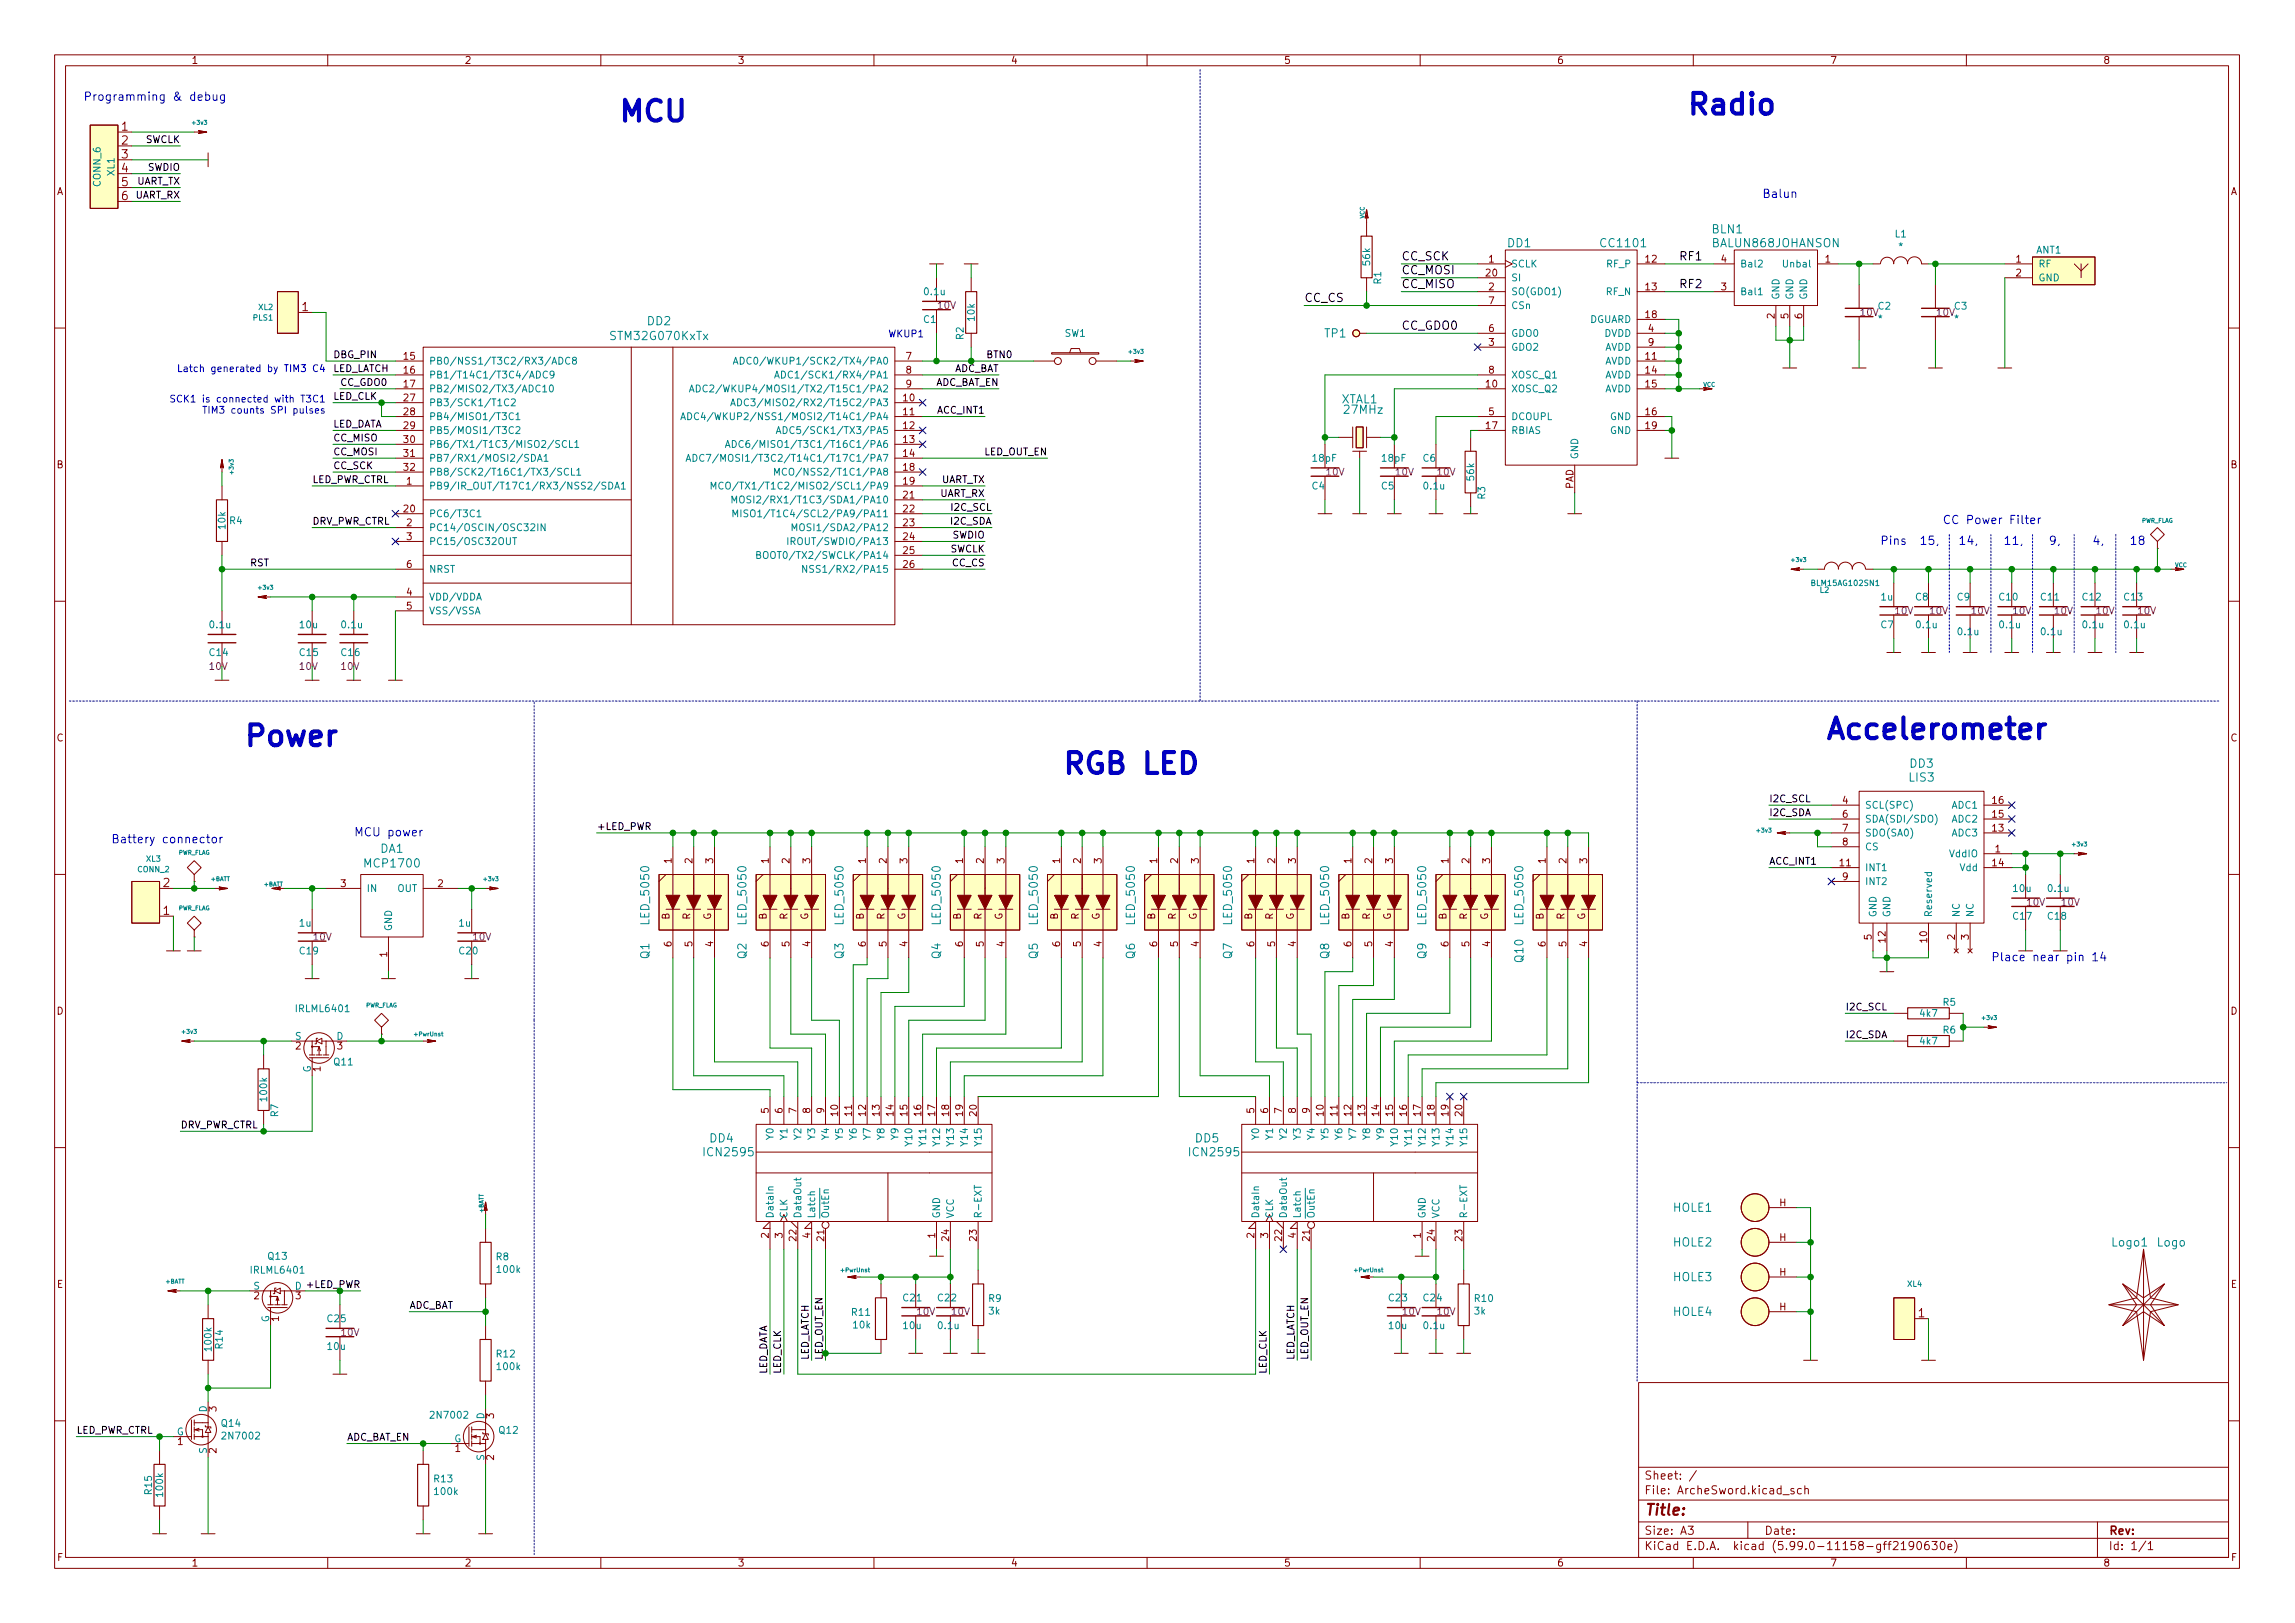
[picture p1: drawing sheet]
<svg xmlns="http://www.w3.org/2000/svg" width="420mm" height="297mm" viewBox="0 0 420 297" stroke-linecap="round" stroke-linejoin="round" font-family="sans-serif">
<defs><g id="words">
<g font-size="5.3" fill="#0000c2">
<text x="113" y="22.3">MCU</text>
<text x="308.6" y="21">Radio</text>
<text x="44.4" y="136.6">Power</text>
<text x="334" y="135.3">Accelerometer</text>
<text x="194.3" y="141.6">RGB LED</text>
</g>
<text font-size="2.8" fill="#840000" x="301" y="277.3">Title:</text>
<g font-size="2.1" fill="#0000c2">
<text x="15.2" y="18.4">Programming &amp; debug</text>
<text x="322.6" y="36.2">Balun</text>
<text x="355.6" y="95.9">CC Power Filter</text>
<text x="344.2" y="99.7">Pins 15,</text>
<text x="359.5" y="99.7">11,</text>
<text x="20.3" y="154.3">Battery connector</text>
<text x="64.8" y="153.1">MCU power</text>
<text x="364.5" y="175.9">Place near pin 14</text>
</g>
<g font-size="2.1" fill="#840000">
<text x="22.3" y="23.9">1</text>
<text x="22.3" y="26.5">2</text>
<text x="22.3" y="29">3</text>
<text x="22.3" y="31.5">4</text>
<text x="22.3" y="34.1">5</text>
<text x="22.3" y="36.6">6</text>
<text x="55.3" y="56.9">1</text>
<text x="29.9" y="167.4">1</text>
<text x="29.9" y="162.3">2</text>
<text x="351.2" y="241.1">1</text>
<text x="301" y="273.5">File: ArcheSword.kicad_sch</text>
<text x="301" y="270.8">Sheet: /</text>
<text x="301" y="280.9">Size: A3</text>
<text x="323" y="280.9">Date:</text>
<text x="386" y="280.9">Rev:</text>
<text x="301" y="283.7">KiCad E.D.A. kicad (5.99.0-11158-gff2190630e)</text>
<text x="386" y="283.7">Id: 1/1</text>
</g>
<g font-size="2.1">
<text x="256.5" y="47.6">CC_SCK</text>
<text x="307.3" y="47.6">RF1</text>
<text x="256.5" y="52.7">CC_MISO</text>
<text x="256.5" y="50.2">CC_MOSI</text>
<text x="307.3" y="52.7">RF2</text>
<text x="238.8" y="55.3">CC_CS</text>
<text x="256.5" y="60.3">CC_GDO0</text>
</g>
<g font-size="2.1" fill="#008484">
<text x="276" y="45.2">DD1</text>
<text x="293.3" y="45.2">CC1101</text>
<text x="313.5" y="42.7">BLN1</text>
<text x="313.6" y="45.2">BALUN868JOHANSON</text>
<text x="118.5" y="59.5">DD2</text>
<text x="112" y="62.2">STM32G070KxTx</text>
<text x="242.5" y="61.8">TP1</text>
<text x="245.6" y="73.8">XTAL1</text>
<text x="246.2" y="75.7">27MHz</text>
<text x="349.5" y="143">LIS3</text>
<text x="349.7" y="140.5">DD3</text>
<text x="67" y="158.8">MCP1700</text>
<text x="69.6" y="156.1">DA1</text>
<text x="118.9" y="168.9" transform="rotate(-90 118.9 168.9)">LED_5050</text>
<text x="136.7" y="168.9" transform="rotate(-90 136.7 168.9)">LED_5050</text>
<text x="154.4" y="168.9" transform="rotate(-90 154.4 168.9)">LED_5050</text>
<text x="172.2" y="168.9" transform="rotate(-90 172.2 168.9)">LED_5050</text>
<text x="190" y="168.9" transform="rotate(-90 190 168.9)">LED_5050</text>
<text x="207.8" y="168.9" transform="rotate(-90 207.8 168.9)">LED_5050</text>
<text x="225.6" y="168.9" transform="rotate(-90 225.6 168.9)">LED_5050</text>
<text x="243.3" y="168.9" transform="rotate(-90 243.3 168.9)">LED_5050</text>
<text x="261.1" y="168.9" transform="rotate(-90 261.1 168.9)">LED_5050</text>
<text x="278.9" y="168.9" transform="rotate(-90 278.9 168.9)">LED_5050</text>
<text x="118.9" y="175.4" transform="rotate(-90 118.9 175.4)">Q1</text>
<text x="136.7" y="175.4" transform="rotate(-90 136.7 175.4)">Q2</text>
<text x="154.4" y="175.4" transform="rotate(-90 154.4 175.4)">Q3</text>
<text x="172.2" y="175.4" transform="rotate(-90 172.2 175.4)">Q4</text>
<text x="190" y="175.4" transform="rotate(-90 190 175.4)">Q5</text>
<text x="207.8" y="175.4" transform="rotate(-90 207.8 175.4)">Q6</text>
<text x="225.6" y="175.4" transform="rotate(-90 225.6 175.4)">Q7</text>
<text x="243.3" y="175.4" transform="rotate(-90 243.3 175.4)">Q8</text>
<text x="261.1" y="175.4" transform="rotate(-90 261.1 175.4)">Q9</text>
<text x="278.9" y="176" transform="rotate(-90 278.9 176)">Q10</text>
<text x="130" y="209.1">DD4</text>
<text x="218.9" y="209.1">DD5</text>
<text x="129.2" y="211.6">ICN2595</text>
<text x="218.1" y="211.6">ICN2595</text>
<text x="306.3" y="221.8">HOLE1</text>
<text x="306.3" y="228.1">HOLE2</text>
<text x="386.7" y="228.1">Logo1</text>
<text x="394.9" y="228.1">Logo</text>
<text x="306.3" y="234.5">HOLE3</text>
<text x="306.3" y="240.8">HOLE4</text>
</g>
<g font-size="1.8" fill="#840000">
<text x="35" y="11.7">1</text>
<text x="85" y="11.7">2</text>
<text x="135" y="11.7">3</text>
<text x="185" y="11.7">4</text>
<text x="235" y="11.7">5</text>
<text x="285" y="11.7">6</text>
<text x="335" y="11.7">7</text>
<text x="385" y="11.7">8</text>
<text x="10.3" y="35.7">A</text>
<text x="408.3" y="35.7">A</text>
<text x="272.1" y="50.6">20</text>
<text x="272.6" y="48">1</text>
<text x="272.6" y="53.1">2</text>
<text x="301.3" y="48">12</text>
<text x="301.3" y="53.1">13</text>
<text x="315.1" y="53.1">3</text>
<text x="315.1" y="48">4</text>
<text x="334.2" y="48">1</text>
<text x="369.1" y="48">1</text>
<text x="369.1" y="50.6">2</text>
<text x="272.6" y="55.7">7</text>
<text x="301.3" y="58.2">18</text>
<text x="324.9" y="58.3" transform="rotate(-90 324.9 58.3)">2</text>
<text x="327.4" y="58.3" transform="rotate(-90 327.4 58.3)">5</text>
<text x="329.9" y="58.3" transform="rotate(-90 329.9 58.3)">6</text>
<text x="73.9" y="65.8">15</text>
<text x="165.9" y="65.8">7</text>
<text x="272.6" y="63.3">3</text>
<text x="272.6" y="60.7">6</text>
<text x="301.3" y="65.8">11</text>
<text x="301.8" y="60.7">4</text>
<text x="301.8" y="63.3">9</text>
<text x="73.9" y="68.4">16</text>
<text x="73.9" y="70.9">17</text>
<text x="165.9" y="68.4">8</text>
<text x="165.9" y="70.9">9</text>
<text x="272.1" y="70.9">10</text>
<text x="272.6" y="68.4">8</text>
<text x="301.3" y="68.4">14</text>
<text x="301.3" y="70.9">15</text>
<text x="73.9" y="73.4">27</text>
<text x="73.9" y="76">28</text>
<text x="165.4" y="73.4">10</text>
<text x="165.4" y="76">11</text>
<text x="272.6" y="76">5</text>
<text x="301.3" y="76">16</text>
<text x="73.9" y="78.5">29</text>
<text x="73.9" y="81.1">30</text>
<text x="73.9" y="83.6">31</text>
<text x="165.4" y="78.5">12</text>
<text x="165.4" y="81.1">13</text>
<text x="165.4" y="83.6">14</text>
<text x="272.1" y="78.5">17</text>
<text x="301.3" y="78.5">19</text>
<text x="10.3" y="85.7">B</text>
<text x="73.9" y="86.1">32</text>
<text x="74.4" y="88.7">1</text>
<text x="165.4" y="86.1">18</text>
<text x="165.4" y="88.7">19</text>
<text x="288" y="89.5" transform="rotate(-90 288 89.5)">PAD</text>
<text x="408.3" y="85.7">B</text>
<text x="73.9" y="93.8">20</text>
<text x="165.4" y="91.2">21</text>
<text x="165.4" y="93.8">22</text>
<text x="74.4" y="96.3">2</text>
<text x="74.4" y="98.8">3</text>
<text x="165.4" y="96.3">23</text>
<text x="165.4" y="98.8">24</text>
<text x="165.4" y="101.4">25</text>
<text x="74.4" y="103.9">6</text>
<text x="165.4" y="103.9">26</text>
<text x="74.4" y="109">4</text>
<text x="74.4" y="111.5">5</text>
<text x="10.3" y="135.7">C</text>
<text x="408.3" y="135.7">C</text>
<text x="337.3" y="147.1">4</text>
<text x="337.3" y="149.6">6</text>
<text x="364.8" y="149.6">15</text>
<text x="364.8" y="147.1">16</text>
<text x="337.3" y="152.2">7</text>
<text x="337.3" y="154.7">8</text>
<text x="364.8" y="152.2">13</text>
<text x="365.3" y="156">1</text>
<text x="122.9" y="158" transform="rotate(-90 122.9 158)">1</text>
<text x="126.7" y="158" transform="rotate(-90 126.7 158)">2</text>
<text x="130.6" y="158" transform="rotate(-90 130.6 158)">3</text>
<text x="140.7" y="158" transform="rotate(-90 140.7 158)">1</text>
<text x="144.5" y="158" transform="rotate(-90 144.5 158)">2</text>
<text x="148.3" y="158" transform="rotate(-90 148.3 158)">3</text>
<text x="158.5" y="158" transform="rotate(-90 158.5 158)">1</text>
<text x="162.3" y="158" transform="rotate(-90 162.3 158)">2</text>
<text x="166.1" y="158" transform="rotate(-90 166.1 158)">3</text>
<text x="176.3" y="158" transform="rotate(-90 176.3 158)">1</text>
<text x="180.1" y="158" transform="rotate(-90 180.1 158)">2</text>
<text x="183.9" y="158" transform="rotate(-90 183.9 158)">3</text>
<text x="194.1" y="158" transform="rotate(-90 194.1 158)">1</text>
<text x="197.9" y="158" transform="rotate(-90 197.9 158)">2</text>
<text x="201.7" y="158" transform="rotate(-90 201.7 158)">3</text>
<text x="211.8" y="158" transform="rotate(-90 211.8 158)">1</text>
<text x="215.6" y="158" transform="rotate(-90 215.6 158)">2</text>
<text x="219.5" y="158" transform="rotate(-90 219.5 158)">3</text>
<text x="229.6" y="158" transform="rotate(-90 229.6 158)">1</text>
<text x="233.4" y="158" transform="rotate(-90 233.4 158)">2</text>
<text x="237.2" y="158" transform="rotate(-90 237.2 158)">3</text>
<text x="247.4" y="158" transform="rotate(-90 247.4 158)">1</text>
<text x="251.2" y="158" transform="rotate(-90 251.2 158)">2</text>
<text x="255" y="158" transform="rotate(-90 255 158)">3</text>
<text x="265.2" y="158" transform="rotate(-90 265.2 158)">1</text>
<text x="269" y="158" transform="rotate(-90 269 158)">2</text>
<text x="272.8" y="158" transform="rotate(-90 272.8 158)">3</text>
<text x="283" y="158" transform="rotate(-90 283 158)">1</text>
<text x="286.8" y="158" transform="rotate(-90 286.8 158)">2</text>
<text x="290.6" y="158" transform="rotate(-90 290.6 158)">3</text>
<text x="336.8" y="158.5">11</text>
<text x="337.3" y="161.1">9</text>
<text x="364.8" y="158.5">14</text>
<text x="62.4" y="162.3">3</text>
<text x="80.2" y="162.3">2</text>
<text x="122.6" y="168.3" transform="rotate(-90 122.6 168.3)">B</text>
<text x="122.9" y="173.2" transform="rotate(-90 122.9 173.2)">6</text>
<text x="126.4" y="168.3" transform="rotate(-90 126.4 168.3)">R</text>
<text x="126.7" y="173.2" transform="rotate(-90 126.7 173.2)">5</text>
<text x="130.2" y="168.4" transform="rotate(-90 130.2 168.4)">G</text>
<text x="130.6" y="173.2" transform="rotate(-90 130.6 173.2)">4</text>
<text x="140.3" y="168.3" transform="rotate(-90 140.3 168.3)">B</text>
<text x="140.7" y="173.2" transform="rotate(-90 140.7 173.2)">6</text>
<text x="144.1" y="168.3" transform="rotate(-90 144.1 168.3)">R</text>
<text x="144.5" y="173.2" transform="rotate(-90 144.5 173.2)">5</text>
<text x="148" y="168.4" transform="rotate(-90 148 168.4)">G</text>
<text x="148.3" y="173.2" transform="rotate(-90 148.3 173.2)">4</text>
<text x="158.1" y="168.3" transform="rotate(-90 158.1 168.3)">B</text>
<text x="158.5" y="173.2" transform="rotate(-90 158.5 173.2)">6</text>
<text x="161.9" y="168.3" transform="rotate(-90 161.9 168.3)">R</text>
<text x="162.3" y="173.2" transform="rotate(-90 162.3 173.2)">5</text>
<text x="165.7" y="168.4" transform="rotate(-90 165.7 168.4)">G</text>
<text x="166.1" y="173.2" transform="rotate(-90 166.1 173.2)">4</text>
<text x="175.9" y="168.3" transform="rotate(-90 175.9 168.3)">B</text>
<text x="176.3" y="173.2" transform="rotate(-90 176.3 173.2)">6</text>
<text x="179.7" y="168.3" transform="rotate(-90 179.7 168.3)">R</text>
<text x="180.1" y="173.2" transform="rotate(-90 180.1 173.2)">5</text>
<text x="183.5" y="168.4" transform="rotate(-90 183.5 168.4)">G</text>
<text x="183.9" y="173.2" transform="rotate(-90 183.9 173.2)">4</text>
<text x="193.7" y="168.3" transform="rotate(-90 193.7 168.3)">B</text>
<text x="194.1" y="173.2" transform="rotate(-90 194.1 173.2)">6</text>
<text x="197.5" y="168.3" transform="rotate(-90 197.5 168.3)">R</text>
<text x="197.9" y="173.2" transform="rotate(-90 197.9 173.2)">5</text>
<text x="201.3" y="168.4" transform="rotate(-90 201.3 168.4)">G</text>
<text x="201.7" y="173.2" transform="rotate(-90 201.7 173.2)">4</text>
<text x="211.5" y="168.3" transform="rotate(-90 211.5 168.3)">B</text>
<text x="211.8" y="173.2" transform="rotate(-90 211.8 173.2)">6</text>
<text x="215.3" y="168.3" transform="rotate(-90 215.3 168.3)">R</text>
<text x="215.6" y="173.2" transform="rotate(-90 215.6 173.2)">5</text>
<text x="219.1" y="168.4" transform="rotate(-90 219.1 168.4)">G</text>
<text x="219.5" y="173.2" transform="rotate(-90 219.5 173.2)">4</text>
<text x="229.2" y="168.3" transform="rotate(-90 229.2 168.3)">B</text>
<text x="229.6" y="173.2" transform="rotate(-90 229.6 173.2)">6</text>
<text x="233" y="168.3" transform="rotate(-90 233 168.3)">R</text>
<text x="233.4" y="173.2" transform="rotate(-90 233.4 173.2)">5</text>
<text x="236.9" y="168.4" transform="rotate(-90 236.9 168.4)">G</text>
<text x="237.2" y="173.2" transform="rotate(-90 237.2 173.2)">4</text>
<text x="247" y="168.3" transform="rotate(-90 247 168.3)">B</text>
<text x="247.4" y="173.2" transform="rotate(-90 247.4 173.2)">6</text>
<text x="250.8" y="168.3" transform="rotate(-90 250.8 168.3)">R</text>
<text x="251.2" y="173.2" transform="rotate(-90 251.2 173.2)">5</text>
<text x="254.6" y="168.4" transform="rotate(-90 254.6 168.4)">G</text>
<text x="255" y="173.2" transform="rotate(-90 255 173.2)">4</text>
<text x="264.8" y="168.3" transform="rotate(-90 264.8 168.3)">B</text>
<text x="265.2" y="173.2" transform="rotate(-90 265.2 173.2)">6</text>
<text x="268.6" y="168.3" transform="rotate(-90 268.6 168.3)">R</text>
<text x="269" y="173.2" transform="rotate(-90 269 173.2)">5</text>
<text x="272.4" y="168.4" transform="rotate(-90 272.4 168.4)">G</text>
<text x="272.8" y="173.2" transform="rotate(-90 272.8 173.2)">4</text>
<text x="282.6" y="168.3" transform="rotate(-90 282.6 168.3)">B</text>
<text x="283" y="173.2" transform="rotate(-90 283 173.2)">6</text>
<text x="286.4" y="168.3" transform="rotate(-90 286.4 168.3)">R</text>
<text x="286.8" y="173.2" transform="rotate(-90 286.8 173.2)">5</text>
<text x="290.2" y="168.4" transform="rotate(-90 290.2 168.4)">G</text>
<text x="290.6" y="173.2" transform="rotate(-90 290.6 173.2)">4</text>
<text x="342.6" y="172" transform="rotate(-90 342.6 172)">5</text>
<text x="345.2" y="172.5" transform="rotate(-90 345.2 172.5)">12</text>
<text x="352.8" y="172.5" transform="rotate(-90 352.8 172.5)">10</text>
<text x="357.9" y="172" transform="rotate(-90 357.9 172)">2</text>
<text x="360.4" y="172" transform="rotate(-90 360.4 172)">3</text>
<text x="70.9" y="175.2" transform="rotate(-90 70.9 175.2)">1</text>
<text x="10.3" y="185.7">D</text>
<text x="408.3" y="185.7">D</text>
<text x="54.1" y="192.1">2</text>
<text x="58.7" y="196.1" transform="rotate(-90 58.7 196.1)">1</text>
<text x="61.7" y="192.1">3</text>
<text x="140.7" y="203.7" transform="rotate(-90 140.7 203.7)">5</text>
<text x="143.3" y="203.7" transform="rotate(-90 143.3 203.7)">6</text>
<text x="145.8" y="203.7" transform="rotate(-90 145.8 203.7)">7</text>
<text x="148.3" y="203.7" transform="rotate(-90 148.3 203.7)">8</text>
<text x="150.9" y="203.7" transform="rotate(-90 150.9 203.7)">9</text>
<text x="229.6" y="203.7" transform="rotate(-90 229.6 203.7)">5</text>
<text x="232.2" y="203.7" transform="rotate(-90 232.2 203.7)">6</text>
<text x="234.7" y="203.7" transform="rotate(-90 234.7 203.7)">7</text>
<text x="237.2" y="203.7" transform="rotate(-90 237.2 203.7)">8</text>
<text x="239.8" y="203.7" transform="rotate(-90 239.8 203.7)">9</text>
<text x="153.4" y="204.2" transform="rotate(-90 153.4 204.2)">10</text>
<text x="156" y="204.2" transform="rotate(-90 156 204.2)">11</text>
<text x="158.5" y="204.2" transform="rotate(-90 158.5 204.2)">12</text>
<text x="161" y="204.2" transform="rotate(-90 161 204.2)">13</text>
<text x="163.6" y="204.2" transform="rotate(-90 163.6 204.2)">14</text>
<text x="166.1" y="204.2" transform="rotate(-90 166.1 204.2)">15</text>
<text x="168.7" y="204.2" transform="rotate(-90 168.7 204.2)">16</text>
<text x="171.2" y="204.2" transform="rotate(-90 171.2 204.2)">17</text>
<text x="173.7" y="204.2" transform="rotate(-90 173.7 204.2)">18</text>
<text x="176.3" y="204.2" transform="rotate(-90 176.3 204.2)">19</text>
<text x="178.8" y="204.2" transform="rotate(-90 178.8 204.2)">20</text>
<text x="242.3" y="204.2" transform="rotate(-90 242.3 204.2)">10</text>
<text x="244.9" y="204.2" transform="rotate(-90 244.9 204.2)">11</text>
<text x="247.4" y="204.2" transform="rotate(-90 247.4 204.2)">12</text>
<text x="249.9" y="204.2" transform="rotate(-90 249.9 204.2)">13</text>
<text x="252.5" y="204.2" transform="rotate(-90 252.5 204.2)">14</text>
<text x="255" y="204.2" transform="rotate(-90 255 204.2)">15</text>
<text x="257.6" y="204.2" transform="rotate(-90 257.6 204.2)">16</text>
<text x="260.1" y="204.2" transform="rotate(-90 260.1 204.2)">17</text>
<text x="262.6" y="204.2" transform="rotate(-90 262.6 204.2)">18</text>
<text x="265.2" y="204.2" transform="rotate(-90 265.2 204.2)">19</text>
<text x="267.7" y="204.2" transform="rotate(-90 267.7 204.2)">20</text>
<text x="325.8" y="220.8">H</text>
<text x="140.7" y="226.6" transform="rotate(-90 140.7 226.6)">2</text>
<text x="143.3" y="226.6" transform="rotate(-90 143.3 226.6)">3</text>
<text x="145.8" y="227.1" transform="rotate(-90 145.8 227.1)">22</text>
<text x="148.3" y="226.6" transform="rotate(-90 148.3 226.6)">4</text>
<text x="150.9" y="227.1" transform="rotate(-90 150.9 227.1)">21</text>
<text x="171.2" y="226.6" transform="rotate(-90 171.2 226.6)">1</text>
<text x="173.7" y="227.1" transform="rotate(-90 173.7 227.1)">24</text>
<text x="178.8" y="227.1" transform="rotate(-90 178.8 227.1)">23</text>
<text x="229.6" y="226.6" transform="rotate(-90 229.6 226.6)">2</text>
<text x="232.2" y="226.6" transform="rotate(-90 232.2 226.6)">3</text>
<text x="234.7" y="227.1" transform="rotate(-90 234.7 227.1)">22</text>
<text x="237.2" y="226.6" transform="rotate(-90 237.2 226.6)">4</text>
<text x="239.8" y="227.1" transform="rotate(-90 239.8 227.1)">21</text>
<text x="260.1" y="226.6" transform="rotate(-90 260.1 226.6)">1</text>
<text x="262.6" y="227.1" transform="rotate(-90 262.6 227.1)">24</text>
<text x="267.7" y="227.1" transform="rotate(-90 267.7 227.1)">23</text>
<text x="325.8" y="227.1">H</text>
<text x="325.8" y="233.5">H</text>
<text x="10.4" y="235.7">E</text>
<text x="46.5" y="237.8">2</text>
<text x="54.1" y="237.8">3</text>
<text x="325.8" y="239.8">H</text>
<text x="408.4" y="235.7">E</text>
<text x="51.1" y="241.8" transform="rotate(-90 51.1 241.8)">1</text>
<text x="39.6" y="258.3" transform="rotate(-90 39.6 258.3)">3</text>
<text x="90.4" y="259.6" transform="rotate(-90 90.4 259.6)">3</text>
<text x="32.5" y="264.5">1</text>
<text x="39.6" y="266" transform="rotate(-90 39.6 266)">2</text>
<text x="83.3" y="265.7">1</text>
<text x="90.4" y="267.2" transform="rotate(-90 90.4 267.2)">2</text>
<text x="10.4" y="285.7">F</text>
<text x="35" y="286.7">1</text>
<text x="85" y="286.7">2</text>
<text x="135" y="286.7">3</text>
<text x="185" y="286.7">4</text>
<text x="235" y="286.7">5</text>
<text x="285" y="286.7">6</text>
<text x="335" y="286.7">7</text>
<text x="385" y="286.7">8</text>
<text x="408.4" y="285.7">F</text>
</g>
<g font-size="1.8">
<text x="26.5" y="26.2">SWCLK</text>
<text x="24.9" y="33.8">UART_TX</text>
<text x="27" y="31.2">SWDIO</text>
<text x="24.7" y="36.3">UART_RX</text>
<text x="61" y="65.5">DBG_PIN</text>
<text x="180.8" y="65.5">BTN0</text>
<text x="61" y="68.1">LED_LATCH</text>
<text x="62.2" y="70.6">CC_GDO0</text>
<text x="171" y="70.6">ADC_BAT_EN</text>
<text x="174.4" y="68.1">ADC_BAT</text>
<text x="61" y="73.2">LED_CLK</text>
<text x="171.7" y="75.7">ACC_INT1</text>
<text x="61" y="83.3">CC_MOSI</text>
<text x="61" y="80.8">CC_MISO</text>
<text x="61" y="78.2">LED_DATA</text>
<text x="180.1" y="83.3">LED_OUT_EN</text>
<text x="57.1" y="88.4">LED_PWR_CTRL</text>
<text x="61" y="85.9">CC_SCK</text>
<text x="172.2" y="88.4">UART_TX</text>
<text x="172" y="90.9">UART_RX</text>
<text x="174.3" y="93.5">I2C_SCL</text>
<text x="57.1" y="96">DRV_PWR_CTRL</text>
<text x="173.9" y="101.1">SWCLK</text>
<text x="174.1" y="96">I2C_SDA</text>
<text x="174.3" y="98.6">SWDIO</text>
<text x="45.7" y="103.6">RST</text>
<text x="174.3" y="103.6">CC_CS</text>
<text x="323.8" y="149.4">I2C_SDA</text>
<text x="323.8" y="146.8">I2C_SCL</text>
<text x="109.2" y="151.9">+LED_PWR</text>
<text x="323.8" y="158.2">ACC_INT1</text>
<text x="337.8" y="184.9">I2C_SCL</text>
<text x="337.8" y="190">I2C_SDA</text>
<text x="33" y="206.5">DRV_PWR_CTRL</text>
<text x="54" y="236">D +LED_PWR</text>
<text x="74.9" y="239.5">ADC_BAT</text>
<text x="140.4" y="251.5" transform="rotate(-90 140.4 251.5)">LED_DATA</text>
<text x="143" y="251.5" transform="rotate(-90 143 251.5)">LED_CLK</text>
<text x="148.1" y="249" transform="rotate(-90 148.1 249)">LED_LATCH</text>
<text x="231.9" y="251.5" transform="rotate(-90 231.9 251.5)">LED_CLK</text>
<text x="237" y="249" transform="rotate(-90 237 249)">LED_LATCH</text>
<text x="239.5" y="249" transform="rotate(-90 239.5 249)">LED_OUT_EN</text>
<text x="14" y="262.4">LED_PWR_CTRL</text>
<text x="63.5" y="263.7">ADC_BAT_EN</text>
</g>
<g font-size="1.8" fill="#008484">
<text x="18.4" y="34.1" transform="rotate(-90 18.4 34.1)">CONN_6</text>
<text x="21" y="32.1" transform="rotate(-90 21 32.1)">XL1</text>
<text x="346.9" y="43.4">L1</text>
<text x="347.6" y="45.8">*</text>
<text x="372.8" y="46.4">ANT1</text>
<text x="250.8" y="48.5" transform="rotate(-90 250.8 48.5)">56k</text>
<text x="252.9" y="52" transform="rotate(-90 252.9 52)">R1</text>
<text x="276.6" y="48.9">SCLK</text>
<text x="276.6" y="51.5">SI</text>
<text x="294.2" y="48.9">RF_P</text>
<text x="318.5" y="48.9">Bal2</text>
<text x="326.8" y="48.9">Unbal</text>
<text x="373.1" y="48.9">RF</text>
<text x="373.1" y="51.5">GND</text>
<text x="169.1" y="59.1">C1</text>
<text x="169.3" y="54">0.1u</text>
<text x="178.4" y="58.7" transform="rotate(-90 178.4 58.7)">10k</text>
<text x="276.6" y="54">SO(GDO1)</text>
<text x="276.6" y="56.6">CSn</text>
<text x="290.9" y="59.1">DGUARD</text>
<text x="294.1" y="54">RF_N</text>
<text x="318.5" y="54">Bal1</text>
<text x="325.8" y="54.9" transform="rotate(-90 325.8 54.9)">GND</text>
<text x="328.3" y="54.9" transform="rotate(-90 328.3 54.9)">GND</text>
<text x="330.8" y="54.9" transform="rotate(-90 330.8 54.9)">GND</text>
<text x="343.8" y="56.7">C2</text>
<text x="343.9" y="59">*</text>
<text x="357.8" y="56.7">C3</text>
<text x="357.9" y="59">*</text>
<text x="176.4" y="62.1" transform="rotate(-90 176.4 62.1)">R2</text>
<text x="194.9" y="61.6">SW1</text>
<text x="276.6" y="64.2">GDO2</text>
<text x="276.6" y="61.6">GDO0</text>
<text x="293.7" y="61.6">DVDD</text>
<text x="293.7" y="64.2">AVDD</text>
<text x="78.5" y="66.7">PB0/NSS1/T3C2/RX3/ADC8</text>
<text x="78.5" y="69.3">PB1/T14C1/T3C4/ADC9</text>
<text x="78.5" y="71.8">PB2/MISO2/TX3/ADC10</text>
<text x="131.7" y="71.8">ADC2/WKUP4/MOSI1/TX2/T15C1/PA2</text>
<text x="138.2" y="66.7">ADC0/WKUP1/SCK2/TX4/PA0</text>
<text x="144.9" y="69.3">ADC1/SCK1/RX4/PA1</text>
<text x="276.6" y="71.8">XOSC_Q2</text>
<text x="276.6" y="69.3">XOSC_Q1</text>
<text x="293.7" y="66.7">AVDD</text>
<text x="293.7" y="69.3">AVDD</text>
<text x="293.7" y="71.8">AVDD</text>
<text x="78.5" y="74.3">PB3/SCK1/T1C2</text>
<text x="78.5" y="76.9">PB4/MISO1/T3C1</text>
<text x="130.3" y="76.9">ADC4/WKUP2/NSS1/MOSI2/T14C1/PA4</text>
<text x="138.3" y="74.3">ADC3/MISO2/RX2/T15C2/PA3</text>
<text x="276.6" y="76.9">DCOUPL</text>
<text x="294.8" y="76.9">GND</text>
<text x="78.5" y="79.4">PB5/MOSI1/T3C2</text>
<text x="78.5" y="82">PB6/TX1/T1C3/MISO2/SCL1</text>
<text x="137.5" y="82">ADC6/MISO1/T3C1/T16C1/PA6</text>
<text x="145.1" y="79.4">ADC5/SCK1/TX3/PA5</text>
<text x="276.6" y="79.4">RBIAS</text>
<text x="294.8" y="79.4">GND</text>
<text x="78.5" y="89.6">PB9/IR_OUT/T17C1/RX3/NSS2/SDA1</text>
<text x="78.5" y="84.5">PB7/RX1/MOSI2/SDA1</text>
<text x="78.5" y="87">PB8/SCK2/T16C1/TX3/SCL1</text>
<text x="131.7" y="84.5">ADC7/MOSI1/T3C2/T14C1/T17C1/PA7</text>
<text x="135.2" y="89.6">MCO/TX1/T1C2/MISO2/SCL1/PA9</text>
<text x="144.8" y="87">MCO/NSS2/T1C1/PA8</text>
<text x="240.2" y="89.6">C4</text>
<text x="240.4" y="84.5">18pF</text>
<text x="252.9" y="89.6">C5</text>
<text x="253.1" y="84.5">18pF</text>
<text x="260.5" y="84.5">C6</text>
<text x="260.7" y="89.6">0.1u</text>
<text x="269.9" y="87.9" transform="rotate(-90 269.9 87.9)">56k</text>
<text x="288.9" y="84.1" transform="rotate(-90 288.9 84.1)">GND</text>
<text x="42" y="95.9">R4</text>
<text x="78.5" y="94.7">PC6/T3C1</text>
<text x="138.4" y="92.1">MOSI2/RX1/T1C3/SDA1/PA10</text>
<text x="138.6" y="94.7">MISO1/T1C4/SCL2/PA9/PA11</text>
<text x="271.9" y="91.3" transform="rotate(-90 271.9 91.3)">R3</text>
<text x="41.3" y="96.8" transform="rotate(-90 41.3 96.8)">10k</text>
<text x="78.5" y="97.2">PC14/OSCIN/OSC32IN</text>
<text x="78.5" y="99.7">PC15/OSC32OUT</text>
<text x="145.9" y="99.7">IROUT/SWDIO/PA13</text>
<text x="147.2" y="97.2">MOSI1/SDA2/PA12</text>
<text x="78.5" y="104.8">NRST</text>
<text x="141.1" y="102.3">BOOT0/TX2/SWCLK/PA14</text>
<text x="149.3" y="104.8">NSS1/RX2/PA15</text>
<text x="78.5" y="109.9">VDD/VDDA</text>
<text x="78.5" y="112.4">VSS/VSSA</text>
<text x="344.4" y="109.9">1u</text>
<text x="350.7" y="109.9">C8</text>
<text x="358.3" y="109.9">C9</text>
<text x="366.1" y="109.9">C10</text>
<text x="373.7" y="109.9">C11</text>
<text x="381.3" y="109.9">C12</text>
<text x="388.9" y="109.9">C13</text>
<text x="38.5" y="115">0.1u</text>
<text x="54.9" y="115">10u</text>
<text x="62.6" y="115">0.1u</text>
<text x="344.4" y="115">C7</text>
<text x="350.9" y="115">0.1u</text>
<text x="358.5" y="116.2">0.1u</text>
<text x="366.2" y="115">0.1u</text>
<text x="373.8" y="116.2">0.1u</text>
<text x="381.4" y="115">0.1u</text>
<text x="389" y="115">0.1u</text>
<text x="38.4" y="120.1">C14</text>
<text x="54.9" y="120.1">C15</text>
<text x="62.5" y="120.1">C16</text>
<text x="341.4" y="148">SCL(SPC)</text>
<text x="357.4" y="148">ADC1</text>
<text x="341.4" y="150.5">SDA(SDI/SDO)</text>
<text x="341.4" y="153.1">SDO(SA0)</text>
<text x="341.4" y="155.6">CS</text>
<text x="357.4" y="153.1">ADC3</text>
<text x="357.4" y="150.5">ADC2</text>
<text x="341.4" y="159.4">INT1</text>
<text x="341.4" y="162">INT2</text>
<text x="357" y="156.9">VddIO</text>
<text x="358.9" y="159.4">Vdd</text>
<text x="67.1" y="163.2">IN</text>
<text x="72.7" y="163.2">OUT</text>
<text x="343.5" y="167.9" transform="rotate(-90 343.5 167.9)">GND</text>
<text x="346.1" y="167.9" transform="rotate(-90 346.1 167.9)">GND</text>
<text x="353.7" y="167.9" transform="rotate(-90 353.7 167.9)">Reserved</text>
<text x="358.8" y="167.9" transform="rotate(-90 358.8 167.9)">NC</text>
<text x="361.3" y="167.9" transform="rotate(-90 361.3 167.9)">NC</text>
<text x="368.6" y="163.2">10u</text>
<text x="375" y="163.2">0.1u</text>
<text x="54.8" y="169.6">1u</text>
<text x="71.8" y="170.5" transform="rotate(-90 71.8 170.5)">GND</text>
<text x="84" y="169.6">1u</text>
<text x="368.6" y="168.3">C17</text>
<text x="375" y="168.3">C18</text>
<text x="54.9" y="174.7">C19</text>
<text x="84.1" y="174.7">C20</text>
<text x="54.4" y="185.2">IRLML6401</text>
<text x="355.7" y="184.1">R5</text>
<text x="54" y="190.3">S</text>
<text x="61.6" y="190.3">D</text>
<text x="351.6" y="191.2">4k7</text>
<text x="351.6" y="186.1">4k7</text>
<text x="355.7" y="189.1">R6</text>
<text x="56.9" y="196.3" transform="rotate(-90 56.9 196.3)">G</text>
<text x="61.2" y="195">Q11</text>
<text x="48.9" y="201.4" transform="rotate(-90 48.9 201.4)">100k</text>
<text x="50.9" y="204.4" transform="rotate(-90 50.9 204.4)">R7</text>
<text x="141.6" y="208.4" transform="rotate(-90 141.6 208.4)">Y0</text>
<text x="144.1" y="208.4" transform="rotate(-90 144.1 208.4)">Y1</text>
<text x="146.7" y="208.4" transform="rotate(-90 146.7 208.4)">Y2</text>
<text x="149.2" y="208.4" transform="rotate(-90 149.2 208.4)">Y3</text>
<text x="151.8" y="208.4" transform="rotate(-90 151.8 208.4)">Y4</text>
<text x="154.3" y="208.4" transform="rotate(-90 154.3 208.4)">Y5</text>
<text x="156.8" y="208.4" transform="rotate(-90 156.8 208.4)">Y6</text>
<text x="159.4" y="208.4" transform="rotate(-90 159.4 208.4)">Y7</text>
<text x="161.9" y="208.4" transform="rotate(-90 161.9 208.4)">Y8</text>
<text x="164.5" y="208.4" transform="rotate(-90 164.5 208.4)">Y9</text>
<text x="167" y="209.4" transform="rotate(-90 167 209.4)">Y10</text>
<text x="169.5" y="209.4" transform="rotate(-90 169.5 209.4)">Y11</text>
<text x="172.1" y="209.4" transform="rotate(-90 172.1 209.4)">Y12</text>
<text x="174.6" y="209.4" transform="rotate(-90 174.6 209.4)">Y13</text>
<text x="177.2" y="209.4" transform="rotate(-90 177.2 209.4)">Y14</text>
<text x="179.7" y="209.4" transform="rotate(-90 179.7 209.4)">Y15</text>
<text x="230.5" y="208.4" transform="rotate(-90 230.5 208.4)">Y0</text>
<text x="233" y="208.4" transform="rotate(-90 233 208.4)">Y1</text>
<text x="235.6" y="208.4" transform="rotate(-90 235.6 208.4)">Y2</text>
<text x="238.1" y="208.4" transform="rotate(-90 238.1 208.4)">Y3</text>
<text x="240.7" y="208.4" transform="rotate(-90 240.7 208.4)">Y4</text>
<text x="243.2" y="208.4" transform="rotate(-90 243.2 208.4)">Y5</text>
<text x="245.7" y="208.4" transform="rotate(-90 245.7 208.4)">Y6</text>
<text x="248.3" y="208.4" transform="rotate(-90 248.3 208.4)">Y7</text>
<text x="250.8" y="208.4" transform="rotate(-90 250.8 208.4)">Y8</text>
<text x="253.4" y="208.4" transform="rotate(-90 253.4 208.4)">Y9</text>
<text x="255.9" y="209.4" transform="rotate(-90 255.9 209.4)">Y10</text>
<text x="258.4" y="209.4" transform="rotate(-90 258.4 209.4)">Y11</text>
<text x="261" y="209.4" transform="rotate(-90 261 209.4)">Y12</text>
<text x="263.5" y="209.4" transform="rotate(-90 263.5 209.4)">Y13</text>
<text x="266.1" y="209.4" transform="rotate(-90 266.1 209.4)">Y14</text>
<text x="268.6" y="209.4" transform="rotate(-90 268.6 209.4)">Y15</text>
<text x="141.6" y="223" transform="rotate(-90 141.6 223)">DataIn</text>
<text x="144.1" y="223" transform="rotate(-90 144.1 223)">CLK</text>
<text x="146.7" y="223" transform="rotate(-90 146.7 223)">DataOut</text>
<text x="149.2" y="223" transform="rotate(-90 149.2 223)">Latch</text>
<text x="151.8" y="223" transform="rotate(-90 151.8 223)">~{OutEn}</text>
<text x="172.1" y="223" transform="rotate(-90 172.1 223)">GND</text>
<text x="174.6" y="223" transform="rotate(-90 174.6 223)">VCC</text>
<text x="179.7" y="223" transform="rotate(-90 179.7 223)">R-EXT</text>
<text x="230.5" y="223" transform="rotate(-90 230.5 223)">DataIn</text>
<text x="233" y="223" transform="rotate(-90 233 223)">CLK</text>
<text x="235.6" y="223" transform="rotate(-90 235.6 223)">DataOut</text>
<text x="238.1" y="223" transform="rotate(-90 238.1 223)">Latch</text>
<text x="240.7" y="223" transform="rotate(-90 240.7 223)">~{OutEn}</text>
<text x="261" y="223" transform="rotate(-90 261 223)">GND</text>
<text x="263.5" y="223" transform="rotate(-90 263.5 223)">VCC</text>
<text x="268.6" y="223" transform="rotate(-90 268.6 223)">R-EXT</text>
<text x="46.1" y="233.1">IRLML6401</text>
<text x="49.1" y="230.5">Q13</text>
<text x="90.8" y="230.6">R8</text>
<text x="91.1" y="233">100k</text>
<text x="46.4" y="236">S</text>
<text x="165.4" y="238.2">C21</text>
<text x="171.8" y="238.2">C22</text>
<text x="181" y="238.3">R9</text>
<text x="254.3" y="238.2">C23</text>
<text x="260.7" y="238.2">C24</text>
<text x="270" y="238.3">R10</text>
<text x="49.3" y="242" transform="rotate(-90 49.3 242)">G</text>
<text x="60" y="242">C25</text>
<text x="156" y="240.8">R11</text>
<text x="156.3" y="243.1">10k</text>
<text x="165.4" y="243.2">10u</text>
<text x="171.8" y="243.2">0.1u</text>
<text x="181" y="240.6">3k</text>
<text x="254.3" y="243.2">10u</text>
<text x="260.7" y="243.2">0.1u</text>
<text x="269.9" y="240.6">3k</text>
<text x="38.7" y="247.1" transform="rotate(-90 38.7 247.1)">100k</text>
<text x="40.8" y="246.8" transform="rotate(-90 40.8 246.8)">R14</text>
<text x="60" y="247.1">10u</text>
<text x="91" y="248.4">R12</text>
<text x="91.1" y="250.7">100k</text>
<text x="32.3" y="262.7">G</text>
<text x="37.8" y="258.5" transform="rotate(-90 37.8 258.5)">D</text>
<text x="40.6" y="261.1">Q14</text>
<text x="41" y="263.4">2N7002</text>
<text x="79.1" y="259.6">2N7002</text>
<text x="83.1" y="263.9">G</text>
<text x="88.6" y="259.8" transform="rotate(-90 88.6 259.8)">D</text>
<text x="91.4" y="262.4">Q12</text>
<text x="37.8" y="266.1" transform="rotate(-90 37.8 266.1)">S</text>
<text x="88.6" y="267.3" transform="rotate(-90 88.6 267.3)">S</text>
<text x="27.8" y="273.4" transform="rotate(-90 27.8 273.4)">R15</text>
<text x="29.8" y="273.8" transform="rotate(-90 29.8 273.8)">100k</text>
<text x="79.5" y="271.3">R13</text>
<text x="79.7" y="273.6">100k</text>
</g>
<g font-size="1.8" fill="#840084">
<text x="171.7" y="56.6">10V</text>
<text x="340.6" y="57.8">10V</text>
<text x="354.6" y="57.8">10V</text>
<text x="242.8" y="87">10V</text>
<text x="255.5" y="87">10V</text>
<text x="263.1" y="87">10V</text>
<text x="347" y="112.4">10V</text>
<text x="353.3" y="112.4">10V</text>
<text x="360.9" y="112.4">10V</text>
<text x="368.6" y="112.4">10V</text>
<text x="376.2" y="112.4">10V</text>
<text x="383.8" y="112.4">10V</text>
<text x="391.4" y="112.4">10V</text>
<text x="38.4" y="122.6">10V</text>
<text x="54.9" y="122.6">10V</text>
<text x="62.5" y="122.6">10V</text>
<text x="371.1" y="165.8">10V</text>
<text x="377.4" y="165.8">10V</text>
<text x="57.4" y="172.1">10V</text>
<text x="86.6" y="172.1">10V</text>
<text x="62.5" y="244.5">10V</text>
<text x="167.9" y="240.7">10V</text>
<text x="174.2" y="240.7">10V</text>
<text x="256.8" y="240.7">10V</text>
<text x="263.1" y="240.7">10V</text>
</g>
<g font-size="1.8" fill="#0000c2">
<text x="162.6" y="61.7">WKUP1</text>
<text x="36.2" y="68.1">Latch generated by TIM3 C4</text>
<text x="34.8" y="73.7">SCK1 is connected with T3C1</text>
<text x="39.9" y="75.7">TIM3 counts SPI pulses</text>
</g>
<text font-size="1.8" fill="#008400" x="150.6" y="249" transform="rotate(-90 150.6 249)">LED_OUT_EN</text>
<g font-size="1.4" fill="#008484">
<text x="46.4" y="58.7">PLS1</text>
<text x="47.3" y="56.7">XL2</text>
<text x="331.9" y="107.2">BLM15AG102SN1</text>
<text x="333.2" y="108.5">L2</text>
<text x="25.2" y="159.6">CONN_2</text>
<text x="26.8" y="157.7">XL3</text>
<text x="349.2" y="235.5">XL4</text>
</g>
<g font-size="1.1" fill="#008484">
<text x="35.3" y="22.8">+3v3</text>
<text x="249.8" y="40" transform="rotate(-90 249.8 40)">VCC</text>
<text x="206.8" y="64.7">+3v3</text>
<text x="311.8" y="70.8">VCC</text>
<text x="42.7" y="86.7" transform="rotate(-90 42.7 86.7)">+3v3</text>
<text x="392" y="95.7">PWR_FLAG</text>
<text x="47.4" y="107.9">+3v3</text>
<text x="328.1" y="102.8">+3v3</text>
<text x="398.2" y="103.8">VCC</text>
<text x="321.7" y="152.4">+3v3</text>
<text x="379.5" y="154.9">+3v3</text>
<text x="32.6" y="156.4">PWR_FLAG</text>
<text x="38.6" y="161.3">+BATT</text>
<text x="88.6" y="161.3">+3v3</text>
<text x="32.6" y="166.6">PWR_FLAG</text>
<text x="48.3" y="162.2">+BATT</text>
<text x="66.9" y="184.4">PWR_FLAG</text>
<text x="33.4" y="189.2">+3v3</text>
<text x="76" y="189.6">+PwrUnst</text>
<text x="363" y="186.7">+3v3</text>
<text x="88.5" y="222" transform="rotate(-90 88.5 222)">+BATT</text>
<text x="154.1" y="232.8">+PwrUnst</text>
<text x="248" y="232.8">+PwrUnst</text>
<text x="30.3" y="234.9">+BATT</text>
</g>
</g></defs>
<g fill="none" stroke="#840000" stroke-width=".18">
<path d="M10 10h400v277h-400zM12 12h396v273h-396zM60 10v2M110 10v2M160 10v2M210 10v2M260 10v2M310 10v2M360 10v2M16.5 22.9h5.1v15.2h-5.1zM21.6 24.2h2.5M21.6 26.7h2.5"/>
<path d="M21.6 29.2h2.5M21.6 31.8h2.5M21.6 34.3h2.5M21.6 36.9h2.5M35.6 24.2h1.2M36.3 23.9l1.5 .3-1.5 .2 .5-.2zM38.1 28v2.5M250.2 38.4l.2 1.5-.2-.5-.3 .5zM250.2 39.4v3.8M50.8 53.4h3.8v7.6h-3.8zM54.6 57.2h2.5M170.2 48.3h2.5"/>
<path d="M171.4 50.8v4.4M171.4 56.7v4.3M176.5 48.3h2.6M177.8 50.8v2.6M250.2 50.8v2.6M270.5 48.3h5.1M270.5 53.4h5.1M270.5 50.8h5.1M270.5 55.9h5.1M275.6 45.8h24.1v39.3h-24.1zM275.6 47.7l1.3 .6-1.3 .6M299.7 48.3h5.1"/>
<path d="M299.7 53.4h5.1M299.7 58.5h5.1M313.7 48.3h3.8M313.7 53.4h3.8M317.5 45.8h15.2v10.1h-15.2zM325.1 55.9v3.8M327.7 55.9v3.8M330.2 55.9v3.8M332.7 48.3h3.8M340.4 52.1v4.3M340.4 57.9v4.4M342.9 48.3h1.3"/>
<path d="M344.3 48.3a1.22 1.22 0 0 1 1.2-1.2 1.22 1.22 0 0 1 1.2 1.2M346.7 48.3a1.3 1.3 0 0 1 1.3-1.3 1.3 1.3 0 0 1 1.2 1.3M349.2 48.3a1.3 1.3 0 0 1 1.3-1.3 1.3 1.3 0 0 1 1.3 1.3h1.3M354.3 52.1v4.3M354.3 57.9v4.4M367 48.3h5.1M367 50.8h5.1M372.1 47h11.4v5.1h-11.4zM379.7 48.3l1.3 1.3 1.3-1.3M381 48.3v2.5M10 60h2M72.4 66.1h5.1"/>
<path d="M72.4 73.7h5.1M72.4 76.2h5.1M72.4 78.8h5.1M72.4 68.6h5.1M72.4 71.2h5.1M77.5 63.5h86.3v50.8h-86.3zM115.6 63.5v50.8M123.2 63.5v50.8M163.8 66.1h5.1M163.8 73.7h5.1M163.8 76.2h5.1M163.8 78.8h5.1"/>
<path d="M163.8 68.6h5.1M163.8 71.2h5.1M177.8 61v2.5M189.2 66.1h3.8M192.5 64.6h8.7v.2h-8.7zM195.8 64.6l.3-.8h1.5l.3 .8M200.7 66.1h3.8M207 66.1h1.3M207.8 65.8l1.5 .3-1.5 .2 .5-.2zM247.6 78.1v3.9M248.3 78.1h1.3v3.9h-1.3zM248.9 61h1.3"/>
<path d="M250.2 78.1v3.9M270.5 61h5.1M270.5 76.2h5.1M270.5 78.8h5.1M270.5 68.6h5.1M270.5 71.2h5.1M270.5 63.5h5.1M299.7 61h5.1M299.7 66.1h5.1M299.7 76.2h5.1M299.7 78.8h5.1M299.7 68.6h5.1"/>
<path d="M299.7 71.2h5.1M299.7 63.5h5.1M311.1 71.2h1.3M311.9 70.9l1.5 .3-1.5 .2 .5-.2zM326.4 67.3h2.5M339.1 67.3h2.5M353.1 67.3h2.5M365.8 67.3h2.5M408 60h2M40.6 84.1l.3 1.5-.3-.5-.2 .5zM40.6 85.1v1.3M40.6 88.9v2.6"/>
<path d="M40.6 99.1v2.5M72.4 83.9h5.1M72.4 88.9h5.1M72.4 81.3h5.1M72.4 86.4h5.1M72.4 96.6h5.1M72.4 94h5.1M72.4 99.1h5.1M77.5 91.5h38.1M163.8 83.9h5.1M163.8 91.5h5.1M163.8 88.9h5.1"/>
<path d="M163.8 81.3h5.1M163.8 86.4h5.1M163.8 96.6h5.1M163.8 94h5.1M163.8 99.1h5.1M241.3 94h2.5M242.6 81.3v4.3M242.6 87.2v4.3M245.1 80h2.5M247.6 82.6h2.6M247.6 94h2.6M248.9 82.6v1.3"/>
<path d="M250.2 80h2.5M254 94h2.5M255.3 81.3v4.3M255.3 87.2v4.3M261.6 94h2.6M262.9 81.3v4.3M262.9 87.2v4.3M268 94h2.5M269.2 80v2.6M269.2 90.2v2.5M287 94h2.6M288.3 85.1v5.1"/>
<path d="M304.8 83.9h2.5M395 99.1l-1.3-1.3 1.3-1.2 1.2 1.2-1.2 1.3v1.3M10 110h2M40.6 111.8v4.3M40.6 117.6v4.4M47.2 109.3l1.6-.3-.5 .3 .5 .2zM48.3 109.3h1.2M57.1 111.8v4.3M57.1 117.6v4.4M64.8 111.8v4.3M64.8 117.6v4.4M72.4 104.2h5.1"/>
<path d="M72.4 109.3h5.1M72.4 111.8h5.1M77.5 106.7h38.1M77.5 101.6h38.1M163.8 101.6h5.1M163.8 104.2h5.1M327.9 104.2l1.5-.3-.5 .3 .5 .2zM328.9 104.2h1.3M336.5 104.2a1.3 1.3 0 0 1 1.3-1.3 1.3 1.3 0 0 1 1.3 1.3M336.6 104.2a1.3 1.3 0 0 0-1.3-1.3 1.3 1.3 0 0 0-1.3 1.3h-1.3M339.1 104.2a1.22 1.22 0 0 1 1.2-1.2 1.22 1.22 0 0 1 1.2 1.2M341.6 104.2h1.3"/>
<path d="M345.4 119.4h2.6M346.7 106.7v4.3M346.7 112.6v4.3M351.8 119.4h2.5M353.1 106.7v4.3M353.1 112.6v4.3M359.4 119.4h2.5M360.7 106.7v4.3M360.7 112.6v4.3M367 119.4h2.6M368.3 106.7v4.3M368.3 112.6v4.3"/>
<path d="M374.6 119.4h2.6M375.9 106.7v4.3M375.9 112.6v4.3M382.3 119.4h2.5M383.5 106.7v4.3M383.5 112.6v4.3M389.9 119.4h2.5M391.2 106.7v4.3M391.2 112.6v4.3M395 100.4h.1M397.5 104.2h1.3M398.3 103.9l1.5 .3-1.5 .2 .5-.2z"/>
<path d="M408 110h2M39.4 124.5h2.5M55.9 124.5h2.5M63.5 124.5h2.5M71.1 124.5h2.6M123.2 155v8.9M127 155v5.1M130.8 155v8.9M141 155v8.9M144.8 155v5.1M148.6 155v8.9M158.7 155v8.9"/>
<path d="M162.6 155v5.1M166.4 155v8.9M176.5 155v8.9M180.3 155v5.1M184.1 155v8.9M194.3 155v8.9M198.1 155v5.1M201.9 155v8.9M212.1 155v8.9M215.9 155v5.1M219.7 155v8.9M229.9 155v8.9"/>
<path d="M233.7 155v5.1M237.5 155v8.9M247.6 155v8.9M251.5 155v5.1M255.3 155v8.9M265.4 155v8.9M269.2 155v5.1M273 155v8.9M283.2 155v8.9M287 155v5.1M290.8 155v8.9M325.4 152.4l1.5-.2-.5 .2 .5 .3z"/>
<path d="M326.4 152.4h1.3M335.3 158.8h5.1M335.3 152.4h5.1M335.3 149.9h5.1M335.3 147.4h5.1M335.3 155h5.1M340.4 144.8h22.8v24.1h-22.8zM363.2 156.2h5.1M363.2 158.8h5.1M363.2 152.4h5.1M363.2 149.9h5.1M363.2 147.4h5.1"/>
<path d="M379.7 156.2h1.3M380.5 156l1.5 .2-1.5 .3 .5-.3zM10 160h2M24.1 161.3h5.1v7.6h-5.1zM29.2 162.6h2.5M29.2 167.7h2.5M30.5 174h2.5M34.3 174h2.5M35.6 160.1l-1.3-1.3 1.3-1.3 1.2 1.3-1.2 1.3v1.2M35.6 161.3h.1M35.6 170.2l-1.3-1.3 1.3-1.2 1.2 1.2-1.2 1.3v1.3M35.6 171.5h.1"/>
<path d="M39.4 162.6h1.2M40.1 162.3l1.6 .3-1.6 .3 .5-.3zM49.8 162.6l1.5-.3-.5 .3 .5 .3zM50.8 162.6h1.3M55.9 179.1h2.5M57.1 166.4v4.3M57.1 172.2v4.4M59.7 162.6h6.3M66 160.1h11.5v11.4h-11.5zM69.8 179.1h2.6M71.1 171.5v6.3M77.5 162.6h6.3"/>
<path d="M85.1 179.1h2.5M86.4 166.4v4.3M86.4 172.2v4.4M88.9 162.6h1.3M89.7 162.3l1.5 .3-1.5 .3 .5-.3zM120.6 160.1h12.7v10.1h-12.7zM121.9 166.4h2.6M121.9 160.1l-1.3 1.2M123.2 166.4v8.9M125.7 166.4h2.6M127 160.1v3.8zM127 166.4v8.9"/>
<path d="M129.5 166.4h2.6M130.8 166.4v8.9M138.4 160.1h12.7v10.1h-12.7zM139.7 166.4h2.5M139.7 160.1l-1.3 1.2M141 166.4v8.9M143.5 166.4h2.5M144.8 160.1v3.8zM144.8 166.4v8.9M147.3 166.4h2.6M148.6 166.4v8.9M156.2 160.1h12.7v10.1h-12.7z"/>
<path d="M157.5 166.4h2.5M157.5 160.1l-1.3 1.2M158.7 166.4v8.9M161.3 166.4h2.5M162.6 160.1v3.8zM162.6 166.4v8.9M165.1 166.4h2.5M166.4 166.4v8.9M174 160.1h12.7v10.1h-12.7zM175.3 166.4h2.5M175.3 160.1l-1.3 1.2M176.5 166.4v8.9"/>
<path d="M179.1 166.4h2.5M180.3 160.1v3.8zM180.3 166.4v8.9M182.9 166.4h2.5M184.1 166.4v8.9M191.8 160.1h12.7v10.1h-12.7zM193 166.4h2.6M193 160.1l-1.2 1.2M194.3 166.4v8.9M196.8 166.4h2.6M198.1 160.1v3.8zM198.1 166.4v8.9"/>
<path d="M200.7 166.4h2.5M201.9 166.4v8.9M209.5 160.1h12.7v10.1h-12.7zM210.8 166.4h2.6M210.8 160.1l-1.3 1.2M212.1 166.4v8.9M214.6 166.4h2.6M215.9 160.1v3.8zM215.9 166.4v8.9M218.4 166.4h2.6M219.7 166.4v8.9M227.3 160.1h12.7v10.1h-12.7z"/>
<path d="M228.6 166.4h2.5M228.6 160.1l-1.3 1.2M229.9 166.4v8.9M232.4 166.4h2.5M233.7 160.1v3.8zM233.7 166.4v8.9M236.2 166.4h2.6M237.5 166.4v8.9M245.1 160.1h12.7v10.1h-12.7zM246.4 166.4h2.5M246.4 160.1l-1.3 1.2M247.6 166.4v8.9"/>
<path d="M250.2 166.4h2.5M251.5 160.1v3.8zM251.5 166.4v8.9M254 166.4h2.5M255.3 166.4v8.9M262.9 160.1h12.7v10.1h-12.7zM264.2 166.4h2.5M264.2 160.1l-1.3 1.2M265.4 166.4v8.9M268 166.4h2.5M269.2 160.1v3.8zM269.2 166.4v8.9"/>
<path d="M271.8 166.4h2.5M273 166.4v8.9M280.7 160.1h12.7v10.1h-12.7zM281.9 166.4h2.6M281.9 160.1l-1.2 1.2M283.2 166.4v8.9M285.7 166.4h2.6M287 160.1v3.8zM287 166.4v8.9M289.6 166.4h2.5M290.8 166.4v8.9M335.3 161.3h5.1"/>
<path d="M342.9 168.9v5.1M344.2 177.8h2.5M345.4 168.9v5.1M353.1 168.9v5.1M357.8 173.6l.7 .8M358.1 168.9v5.1M358.5 173.6l-.7 .8M360.3 173.6l.8 .8M360.7 168.9v5.1M361.1 173.6l-.8 .8M370.8 160.1v4.3M370.8 165.9v4.3"/>
<path d="M377.2 160.1v4.3M377.2 165.9v4.3M408 160h2M33.3 190.5l1.5-.2-.5 .2 .5 .3zM34.3 190.5h1.3M48.3 193.1v2.5M53.3 190.5h3.8M56.6 193.1h1.1M56.6 193.6h3.6M57.1 193.6v3.3M57.1 191.6v1.5M57.1 190.5v1.1"/>
<path d="M57.1 190.5h.8M57.1 191.6h1.3v1.5M57.9 193.1h1M57.9 190.5l1-.5v1zM58.2 192.3l.2-.7 .3 .7M58.2 190h-.3v1h-.2M58.9 190.5h.8M59.2 193.1h1M59.7 190.5v2.6M59.7 190.5h3.8M69.8 188l-1.2-1.3 1.2-1.2 1.3 1.2-1.3 1.3v1.3M69.8 189.3h.1"/>
<path d="M77.5 190.5h1.2M78.2 190.3l1.6 .2-1.6 .3 .5-.3zM346.7 190.5h2.5M346.7 185.5h2.5M356.9 190.5h2.5M356.9 185.5h2.5M363.2 188h1.3M364 187.7l1.5 .3-1.5 .3 .5-.3zM10 210h2M48.3 203.2v2.6M138.4 205.8h43.2v17.8h-43.2zM138.4 214.7h43.2"/>
<path d="M138.4 210.9h43.2M141 200.7v5.1M143.5 200.7v5.1M146 200.7v5.1M148.6 200.7v5.1M151.1 200.7v5.1M153.7 200.7v5.1M156.2 200.7v5.1M158.7 200.7v5.1M161.3 200.7v5.1M162.6 214.7v8.9M163.8 200.7v5.1"/>
<path d="M166.4 200.7v5.1M168.9 200.7v5.1M171.4 200.7v5.1M174 200.7v5.1M176.5 200.7v5.1M179.1 200.7v5.1M227.3 205.8h43.2v17.8h-43.2zM227.3 214.7h43.2M227.3 210.9h43.2M229.9 200.7v5.1M232.4 200.7v5.1M234.9 200.7v5.1"/>
<path d="M237.5 200.7v5.1M240 200.7v5.1M242.6 200.7v5.1M245.1 200.7v5.1M247.6 200.7v5.1M250.2 200.7v5.1M251.5 214.7v8.9M252.7 200.7v5.1M255.3 200.7v5.1M257.8 200.7v5.1M260.3 200.7v5.1M262.9 200.7v5.1"/>
<path d="M265.4 200.7v5.1M268 200.7v5.1M408 210h2M30.7 236.3l1.6-.3-.6 .3 .6 .2zM31.7 236.3h1.3M38.1 238.8v2.5M45.7 236.3h3.8M49 238.8h1M49 239.3h3.6M49.5 239.3v3.3M49.5 237.3v1.5M49.5 236.3v1"/>
<path d="M49.5 236.3h.8M49.5 237.3h1.3v1.5M50.3 238.8h1M50.3 236.3l1-.6v1.1zM50.5 238l.3-.7 .3 .7M50.5 235.7h-.2v1.1h-.3M51.3 236.3h.8M51.6 238.8h1M52.1 236.3v2.5M52.1 236.3h3.8M62.2 238.8v4.3M88.9 220l.3 1.5-.3-.5-.3 .5z"/>
<path d="M88.9 221v1.3M88.9 224.8v2.6M88.9 235v2.5M141 224.8h-1.3l1.3-1.2v5M143.5 223.6v5M144.8 223.6l1.2 1.2M146 223.6v5M148.6 224.8h-1.3l1.3-1.2v5M151.1 224.8v3.8M155.2 233.7l1.5-.2-.5 .2 .5 .3zM156.2 233.7h1.3M161.3 235v2.5"/>
<path d="M167.6 235v4.3M170.2 229.9h2.5M171.4 223.6v5M174 223.6v5M174 235v4.3M179.1 223.6v5M179.1 232.4v2.6M229.9 224.8h-1.3l1.3-1.2v5M232.4 223.6v5M233.7 223.6l1.2 1.2M234.9 223.6v5M237.5 224.8h-1.3l1.3-1.2v5"/>
<path d="M240 224.8v3.8M249.2 233.7l1.5-.2-.5 .2 .5 .3zM250.2 233.7h1.3M256.5 235v4.3M259.1 229.9h2.5M260.3 223.6v5M262.9 223.6v5M262.9 235v4.3M268 223.6v5M268 232.4v2.6M323.8 233.7h5.1M323.8 221h5.1"/>
<path d="M323.8 227.4h5.1M346.7 237.5h3.8v7.6h-3.8zM386.1 238.8h12.7M388.6 235l3.8 2.5 3.8-2.5-2.5 3.8 2.5 3.8-3.8-2.5-3.8 2.5 2.6-3.8zM388.6 235l7.6 7.6M392.4 228.6l1.3 8.9 5.1 1.3-5.1 1.3-1.3 8.9-1.2-8.9-5.1-1.3 5.1-1.3zM392.4 228.6v20.4M396.2 235l-7.6 7.6M35.1 259.9v3.5M35.6 259.9v1M38.1 256.6v3.8M38.1 249v2.5"/>
<path d="M61 251.5h2.5M62.2 244.6v4.4M88.9 257.8v3.9M88.9 242.6v2.5M88.9 252.8v2.5M161.3 245.1v2.6M166.4 247.7h2.5M167.6 240.8v4.3M172.7 247.7h2.6M174 240.8v4.3M177.8 247.7h2.5M179.1 242.6v2.5"/>
<path d="M255.3 247.7h2.5M256.5 240.8v4.3M261.6 247.7h2.6M262.9 240.8v4.3M266.7 247.7h2.5M268 242.6v2.5M300 253h108v32h-108zM323.8 240.1h5.1M330.2 249h2.5M350.5 241.3h2.6M351.8 249h2.5M10 260h2"/>
<path d="M29.2 265.5v2.5M29.2 275.6v2.6M31.7 262.9h3.4M35.6 260.4h2.5M35.6 261.7h1.5v1.2M35.6 261.1v1.1M35.6 262.9h1.5M35.6 262.4v1M36.4 261.4l-.7 .3 .7 .2M37.1 262.9h1M37.6 260.9v.2h1v.3M38.1 260.4v.7"/>
<path d="M38.1 262.2v.7M38.1 262.9v3.8M38.1 261.1l.5 1.1h-1zM77.5 265.5v2.5M77.5 275.6v2.6M82.5 264.2h3.4M85.9 261.1v3.6M86.4 261.7h2.5M86.4 261.1v1.1M86.4 262.9h1.5v1.3M86.4 262.4v1M86.4 264.2h1.5"/>
<path d="M86.4 263.7v1M87.2 262.7l-.7 .2 .7 .3M87.9 264.2h1M88.4 262.2v.2h1v.3M88.9 261.7v.7M88.9 263.4v.8M88.9 264.2v3.8M88.9 262.4l.5 1h-1zM300 278.5h108M300 274.5h108M300 268.5h108M309.1 279.3h.9l-.5 .6 .4 .1v.7l-.2 .1h-.4l-.2-.1"/>
<path d="M310.6 269.1l-1.3 2M320 278.5v3M326.4 273.6h1.2M328.4 272.5l-.3-.1-.2 .2v.2l.5 .2v.3h-.5M329.8 272.5l-.4-.1-.3 .3v.4l.1 .2h.6M330.4 272.6l.2-.2 .4 .1 .1 .9M330.4 271.9v1.5M384 278.5v6.5M408 260h2M27.9 280.7h2.6M36.8 280.7h2.6M60 285v2"/>
<path d="M76.2 280.7h2.5M87.6 280.7h2.6M110 285v2M160 285v2M210 285v2M260 285v2M300 281.5h108M310 285v2M346.6 282.3l.6-.2 .2 .2 .1 .2-.9 1.1h.9M348.1 282.5l.4-.4v1.5M348.1 283.6h.8M350.3 282.8l-.2 .2h-.3l-.3-.2 .1-.6 .5-.1 .2 .2a.99 .99 0 0 1-.4 1.3h-.3"/>
<path d="M351.1 282.2l.2-.1a.8 .8 0 0 1 .5 .8 .8 .8 0 0 1-.5 .7 .99 .99 0 0 1-.2-1.4zM353.1 282.1a.59 .59 0 0 0-.7 .7v.5l.1 .2 .4 .1 .2-.1 .1-.5-.1-.2-.5-.1-.2 .3M353.7 282.1h.9l-.5 .6 .5 .1v.7l-.2 .1h-.5l-.2-.1M355.4 282.2l.2-.1a.8 .8 0 0 1 .5 .8 .8 .8 0 0 1-.5 .7 1 1 0 0 1-.2-1.4zM356.6 283.1l.8-.1-.1-.3-.5-.1-.2 .2 .1 .7h.6M357.9 281.9a1.72 1.72 0 0 1 0 2.3M360 285v2M392.9 282l-1.3 2M393.3 282.5l.4-.4v1.5M393.3 283.6h.8"/>
<circle cx="193.7" cy="66.1" r=".63"/>
<circle cx="200" cy="66.1" r=".63"/>
<circle cx="248.3" cy="61" r=".63"/>
<circle cx="57.1" cy="191.6" r=".13"/>
<circle cx="58.4" cy="191.8" r="2.79"/>
<circle cx="49.5" cy="237.3" r=".13"/>
<circle cx="50.8" cy="237.5" r="2.79"/>
<circle cx="151.1" cy="224.2" r=".63"/>
<circle cx="240" cy="224.2" r=".63"/>
<circle cx="321.3" cy="221" r="2.54"/>
<circle cx="321.3" cy="233.7" r="2.54"/>
<circle cx="321.3" cy="227.4" r="2.54"/>
<circle cx="321.3" cy="240.1" r="2.54"/>
<circle cx="36.8" cy="261.7" r="2.79"/>
<circle cx="37.1" cy="262.9" r=".13"/>
<circle cx="87.6" cy="262.9" r="2.79"/>
<circle cx="87.9" cy="264.2" r=".13"/>
</g>
<g fill="none" stroke="#840000" stroke-width=".25">
<path d="M168.9 56.7h5.1M168.9 55.2h5.1M337.8 57.9h5.1M337.8 56.4h5.1M351.8 57.9h5.1M351.8 56.4h5.1M240 85.6h5.1M240 87.2h5.1M252.7 85.6h5.1M252.7 87.2h5.1M260.3 85.6h5.1M260.3 87.2h5.1"/>
<path d="M38.1 117.6h5.1M38.1 116.1h5.1M54.6 117.6h5.1M54.6 116.1h5.1M62.2 117.6h5.1M62.2 116.1h5.1M344.2 112.6h5M344.2 111h5M350.5 112.6h5.1M350.5 111h5.1M358.1 112.6h5.1M358.1 111h5.1"/>
<path d="M365.8 112.6h5M365.8 111h5M373.4 112.6h5.1M373.4 111h5.1M381 112.6h5.1M381 111h5.1M388.6 112.6h5.1M388.6 111h5.1M54.6 172.2h5.1M54.6 170.7h5.1M83.8 172.2h5.1M83.8 170.7h5.1"/>
<path d="M368.3 165.9h5.1M368.3 164.4h5.1M374.6 165.9h5.1M374.6 164.4h5.1M165.1 239.3h5.1M171.4 239.3h5.1M254 239.3h5.1M260.3 239.3h5.1M59.7 243.1h5.1M59.7 244.6h5.1M165.1 240.8h5.1M171.4 240.8h5.1"/>
<path d="M254 240.8h5.1M260.3 240.8h5.1"/>
</g>
<g fill="none" stroke="#840000" stroke-width=".2">
<path d="M176.8 53.4h2v7.6h-2zM249.2 43.2h2v7.6h-2zM39.6 91.5h2.1v7.6h-2.1zM268.2 82.6h2.1v7.6h-2.1zM47.2 195.6h2.1v7.6h-2.1zM349.2 189.5h7.7v2.1h-7.7zM349.2 184.4h7.7v2.1h-7.7zM87.9 227.4h2v7.6h-2zM160.3 237.5h2v7.6h-2zM178.1 235h2v7.6h-2zM267 235h2v7.6h-2zM37.1 241.3h2v7.7h-2z"/>
<path d="M87.9 245.1h2v7.7h-2zM28.2 268h2v7.6h-2zM76.5 268h2v7.6h-2z"/>
</g>
<g fill="#ffffc2" stroke="#ffffc2" stroke-width=".18">
<path d="M16.5 22.9h5.1v15.2h-5.1z"/>
<path d="M262.9 160.1h12.7v10.1h-12.7z"/>
<path d="M311.9 70.9l1.5 .3-1.5 .2 .5-.2z"/>
<path d="M249.2 233.7l1.5-.2-.5 .2 .5 .3z"/>
<path d="M155.2 233.7l1.5-.2-.5 .2 .5 .3z"/>
<path d="M36.3 23.9l1.5 .3-1.5 .2 .5-.2z"/>
<path d="M47.2 109.3l1.6-.3-.5 .3 .5 .2z"/>
<path d="M207.8 65.8l1.5 .3-1.5 .2 .5-.2z"/>
<path d="M346.7 237.5h3.8v7.6h-3.8z"/>
<path d="M138.4 160.1h12.7v10.1h-12.7z"/>
<path d="M191.8 160.1h12.7v10.1h-12.7z"/>
<path d="M372.1 47h11.4v5.1h-11.4z"/>
<path d="M120.6 160.1h12.7v10.1h-12.7z"/>
<path d="M227.3 160.1h12.7v10.1h-12.7z"/>
<path d="M209.5 160.1h12.7v10.1h-12.7z"/>
<path d="M156.2 160.1h12.7v10.1h-12.7z"/>
<path d="M40.6 84.1l.3 1.5-.3-.5-.2 .5z"/>
<path d="M174 160.1h12.7v10.1h-12.7z"/>
<path d="M89.7 162.3l1.5 .3-1.5 .3 .5-.3z"/>
<path d="M24.1 161.3h5.1v7.6h-5.1z"/>
<path d="M40.1 162.3l1.6 .3-1.6 .3 .5-.3z"/>
<path d="M49.8 162.6l1.5-.3-.5 .3 .5 .3z"/>
<path d="M50.8 53.4h3.8v7.6h-3.8z"/>
<path d="M30.7 236.3l1.6-.3-.6 .3 .6 .2z"/>
<path d="M327.9 104.2l1.5-.3-.5 .3 .5 .2z"/>
<path d="M33.3 190.5l1.5-.2-.5 .2 .5 .3z"/>
<path d="M88.9 220l.3 1.5-.3-.5-.3 .5z"/>
<path d="M78.2 190.3l1.6 .2-1.6 .3 .5-.3z"/>
<path d="M325.4 152.4l1.5-.2-.5 .2 .5 .3z"/>
<path d="M380.5 156l1.5 .2-1.5 .3 .5-.3z"/>
<path d="M398.3 103.9l1.5 .3-1.5 .2 .5-.2z"/>
<path d="M364 187.7l1.5 .3-1.5 .3 .5-.3z"/>
<path d="M245.1 160.1h12.7v10.1h-12.7z"/>
<path d="M280.7 160.1h12.7v10.1h-12.7z"/>
<path d="M250.2 38.4l.2 1.5-.2-.5-.3 .5z"/>
<path d="M248.3 78.1h1.3v3.9h-1.3z"/>
<circle cx="248.3" cy="61" r=".63"/>
<circle cx="321.3" cy="233.7" r="2.54"/>
<circle cx="321.3" cy="240.1" r="2.54"/>
<circle cx="321.3" cy="221" r="2.54"/>
<circle cx="321.3" cy="227.4" r="2.54"/>
</g>
<g fill="#840000" stroke="#840000" stroke-width=".18">
<path d="M271.8 163.9h2.5l-1.3 2.5z"/>
<path d="M268 163.9h2.5l-1.3 2.5z"/>
<path d="M264.2 163.9h2.5l-1.3 2.5z"/>
<path d="M147.3 163.9h2.6l-1.3 2.5z"/>
<path d="M143.5 163.9h2.5l-1.2 2.5z"/>
<path d="M139.7 163.9h2.5l-1.2 2.5z"/>
<path d="M200.7 163.9h2.5l-1.3 2.5z"/>
<path d="M196.8 163.9h2.6l-1.3 2.5z"/>
<path d="M193 163.9h2.6l-1.3 2.5z"/>
<path d="M129.5 163.9h2.6l-1.3 2.5z"/>
<path d="M125.7 163.9h2.6l-1.3 2.5z"/>
<path d="M121.9 163.9h2.6l-1.3 2.5z"/>
<path d="M236.2 163.9h2.6l-1.3 2.5z"/>
<path d="M232.4 163.9h2.5l-1.2 2.5z"/>
<path d="M228.6 163.9h2.5l-1.2 2.5z"/>
<path d="M218.4 163.9h2.6l-1.3 2.5z"/>
<path d="M214.6 163.9h2.6l-1.3 2.5z"/>
<path d="M210.8 163.9h2.6l-1.3 2.5z"/>
<path d="M165.1 163.9h2.5l-1.2 2.5z"/>
<path d="M161.3 163.9h2.5l-1.2 2.5z"/>
<path d="M157.5 163.9h2.5l-1.3 2.5z"/>
<path d="M182.9 163.9h2.5l-1.3 2.5z"/>
<path d="M179.1 163.9h2.5l-1.3 2.5z"/>
<path d="M175.3 163.9h2.5l-1.3 2.5z"/>
<path d="M254 163.9h2.5l-1.2 2.5z"/>
<path d="M250.2 163.9h2.5l-1.2 2.5z"/>
<path d="M246.4 163.9h2.5l-1.3 2.5z"/>
<path d="M289.6 163.9h2.5l-1.3 2.5z"/>
<path d="M285.7 163.9h2.6l-1.3 2.5z"/>
<path d="M281.9 163.9h2.6l-1.3 2.5z"/>
</g>
<g fill="none" stroke="#008484" stroke-width=".18">
<path d="M321.9 47.7l.5-.1 .2 .4-.7 .9h.7M321.9 54h.7M93.1 73.1a.6 .6 0 0 0-.8 .4 .6 .6 0 0 0 .6 .8l.2-.1M93.6 73.1l.5-.1 .2 .4-.7 .9h.7M94 75.7a.6 .6 0 0 0-.9 .4 .6 .6 0 0 0 .6 .7l.3-.1M94 78.2a.6 .6 0 0 0-.9 .4 .6 .6 0 0 0 .6 .8l.3-.2M94.5 75.9l.3-.4v1.3M94.5 78.2l.5-.1 .2 .3-.8 1h.8M94.5 76.8h.7M98.2 67.9a.64 .64 0 0 1 .7 .7 .64 .64 0 0 1-.7 .6zM98.9 70.6a.6 .6 0 0 0-.9 .4 .6 .6 0 0 0 .6 .7l.3-.1M99.4 70.8l.3-.3v1.2"/>
<path d="M99.4 71.7h.7M100.2 68a.6 .6 0 0 0-.8 .5 .6 .6 0 0 0 .6 .7l.2-.1M100.7 70.6l.2-.1a.68 .68 0 0 1 .4 .6 .68 .68 0 0 1-.4 .6l-.3-.5zM101.1 66.7l.4-1.3 .4 1.3M101.2 66.3h.6M101.4 68.5l-.2 .2h-.3l-.2-.2v-.3l.2-.3 .4 .1 .1 .2a.84 .84 0 0 1-.3 1h-.3M102.3 65.4a.64 .64 0 0 1 .8 .6 .64 .64 0 0 1-.8 .7zM104.3 65.5a.6 .6 0 0 0-.8 .4 .6 .6 0 0 0 .6 .8l.2-.2M105.1 65.9l-.3-.2 .1-.2 .2-.1h.3l.1 .4-.6 .2-.1 .2v.2l.3 .3 .3-.1 .1-.2v-.2l-.2-.3M124.6 76.8l.5-1.3 .4 1.3M124.8 76.4h.6M125.9 75.5a.64 .64 0 0 1 .7 .7 .64 .64 0 0 1-.7 .6z"/>
<path d="M126.2 71.7l.4-1.2 .5 1.2M126.3 71.4h.6M127.5 70.5a.64 .64 0 0 1 .7 .6 .64 .64 0 0 1-.7 .6zM127.9 75.7a.6 .6 0 0 0-.8 .4 .6 .6 0 0 0 .6 .7l.2-.1M128.7 75.5l-.3 .9h.8M129 76v.8M129.5 70.6a.6 .6 0 0 0-.9 .4 .6 .6 0 0 0 .6 .7l.3-.1M130 70.6l.4-.1 .3 .3-.8 .9h.8M130.6 75.5l-1.1 1.6M132.1 70.4l-1.1 1.6M133.8 74.3l.4-1.3 .4 1.3M133.9 73.9h.6"/>
<path d="M134.3 66.7l.4-1.3 .4 1.3M134.4 66.3h.6M135 73a.64 .64 0 0 1 .8 .6 .64 .64 0 0 1-.8 .7zM135.5 65.4a.64 .64 0 0 1 .8 .6 .64 .64 0 0 1-.8 .7zM137 73.1a.6 .6 0 0 0-.8 .4 .6 .6 0 0 0 .6 .8l.2-.1M137.5 73h.7l-.4 .5 .4 .1v.6l-.2 .1-.5-.1M137.5 65.5a.6 .6 0 0 0-.8 .4 .6 .6 0 0 0 .6 .8l.2-.2M141.8 69.2l.4-1.3 .5 1.3M141.9 68.8h.6M142.1 79.4l.4-1.3 .5 1.3M142.2 79h.6M143.1 67.9a.64 .64 0 0 1 .7 .7 .64 .64 0 0 1-.7 .6z"/>
<path d="M143.4 78.1a.64 .64 0 0 1 .7 .6 .64 .64 0 0 1-.7 .7zM145.1 68a.6 .6 0 0 0-.9 .5 .6 .6 0 0 0 .6 .7l.3-.1M87.3 93.7l.4-.4v1.3M87.3 94.6h.8M93.9 98.4h.7M94.2 98.4v1.3M97.2 96l.5-.1 .2 .3-.8 .9h.8M97.3 83.2a.64 .64 0 0 1 .7 .6 .64 .64 0 0 1-.7 .6zM98.4 84.4l.4-1.2 .4 1.2M98.5 95.9v1.2M98.5 84.1h.6M99.6 83.5l.4-.3v1.2"/>
<path d="M99.6 84.4h.7M99.8 95.9v1.2l-.7-1.2v1.2M101.7 85.6l-1.1 1.7M102.5 80.7l-.5-.1-.2 .1v.4l.5 .2 .2 .3-.3 .3-.5-.1M102.8 85.8l-.5-.1-.2 .1v.4l.6 .2 .1 .3-.2 .3-.5-.1M103.7 80.7a.6 .6 0 0 0-.8 .5 .6 .6 0 0 0 .6 .7l.2-.1M104.1 85.8a.6 .6 0 0 0-.9 .4 .6 .6 0 0 0 .6 .8l.3-.1M104.3 80.6v1.3h.6M104.6 85.7v1.3h.6M105.2 81l.4-.4v1.3M105.2 81.9h.8M105.6 86.1l.4-.4v1.3"/>
<path d="M105.6 87h.7M109.8 88.2l-1.1 1.6M110.9 88.3l-.5-.1-.1 .2v.3l.5 .3 .1 .3-.2 .2h-.5M111.5 88.2a.64 .64 0 0 1 .7 .7 .64 .64 0 0 1-.7 .6zM112.5 89.5l.5-1.3 .4 1.3M112.7 89.1h.6M113.8 88.6l.3-.4v1.3M113.8 89.5h.7M125.6 84.4l.4-1.2 .5 1.2M125.7 84.1h.6M126.9 83.2a.64 .64 0 0 1 .7 .6 .64 .64 0 0 1-.7 .6zM128.9 83.3a.6 .6 0 0 0-.9 .4 .6 .6 0 0 0 .6 .7l.3-.1"/>
<path d="M129.3 83.2h.8l-.5 1.2M130.2 89.5v-1.3l.4 .9 .4-.9v1.3M131.5 83.1l-1.1 1.6M132.4 88.4a.6 .6 0 0 0-.9 .4 .6 .6 0 0 0 .6 .7l.3-.1M132.8 81.9l.4-1.3 .4 1.3M132.9 88.4l.3-.2a.43 .43 0 0 1 .5 .5v.4a.42 .42 0 0 1-.4 .4 .42 .42 0 0 1-.4-.4zM132.9 81.5h.6M134 92.1v-1.3l.4 .9 .5-.9v1.3M134.1 80.6a.64 .64 0 0 1 .7 .7 .64 .64 0 0 1-.7 .6zM134.2 94.6v-1.3l.4 .9 .4-.9v1.3M135.2 88.2l-1.1 1.6M135.5 91l.2-.2a.43 .43 0 0 1 .5 .4v.4a.42 .42 0 0 1-.4 .5 .42 .42 0 0 1-.4-.5z"/>
<path d="M135.6 93.3v1.3M136.1 80.7a.6 .6 0 0 0-.9 .5 .6 .6 0 0 0 .6 .7l.3-.1M136.9 93.4l-.5-.1-.2 .1v.4l.6 .2 .1 .3-.2 .3-.5-.1M137.2 80.6l-.4 .1a.86 .86 0 0 0 0 1.2l.4-.1 .1-.5-.3-.2-.3 .1-.1 .1M137.5 90.8h-.5l-.2 .1v.4l.5 .2 .2 .3-.3 .3-.5-.1M137.6 93.4l.1-.1a.43 .43 0 0 1 .5 .4v.5a.42 .42 0 0 1-.4 .4 .42 .42 0 0 1-.4-.4v-.5zM141.8 87v-1.3l.4 .9 .5-.9v1.3M144 85.8a.6 .6 0 0 0-.8 .4 .6 .6 0 0 0 .5 .8l.3-.1M144.2 98.4v1.3M144.8 99.1l.6-.1 .2-.2-.1-.3-.7-.1v1.3M145 97.1v-1.2l.4 .9 .5-.9v1.2M145.1 99.1l.5 .6"/>
<path d="M146.5 96l.2-.1a.43 .43 0 0 1 .6 .4v.4a.42 .42 0 0 1-.5 .4 .42 .42 0 0 1-.4-.4zM87 112.4l.5-1.3 .4 1.3M138.5 101.5h.6l.1-.2v-.2l-.7-.2v1.3h.5l.2-.1 .1-.3-.3-.3M139.8 101.1l.3-.2a.43 .43 0 0 1 .5 .5v.4a.42 .42 0 0 1-.4 .4 .42 .42 0 0 1-.4-.4zM147.7 103.5v1.3l-.7-1.3v1.3M148.9 103.5h-.4l-.2 .1v.4l.5 .2 .1 .3-.2 .3-.5-.1M343.4 107.2h.6M352.4 159.7h1.2M352.8 159.7v.4l.2 .2 .6-.1v-.5M354.3 149a1.46 1.46 0 0 1 0 2M63.2 185.2h.7M80.8 189.1h.3"/>
<path d="M80.9 188.8v.7l.2 .1M141.5 217.2l-.7 .1-.1 .3 .1 .2M145.8 215.6v.5M146.6 215.6l-.2 .3h-1M149.2 218.1l-.8 .1-.1 .3 .1 .2M178.4 216.9v.8M230.4 217.2l-.7 .1-.1 .3 .1 .2M234.7 215.6v.5M235.5 215.6l-.2 .3h-1M238.1 218.1l-.8 .1-.1 .3 .1 .2M267.3 216.9v.8M54.9 233h.8"/>
<path d="M158.9 232.3h.3M159 232v.7l.2 .1M252.9 232.3h.3M253 232v.7l.2 .1M392.1 228.1h.9"/>
</g>
<g fill="none" stroke="#0000c2" stroke-width=".18">
<path d="M37.7 17.4l.4-.1 .3 .3v.5l-.2 .2h-.5M37.7 16.8v1.6M39 17.3l.1 1 .4 .1 .2-.2M39.7 17.3v1.1M41.1 17.3v1.3l-.3 .3-.4-.1M41.1 17.4l-.5-.1-.2 .3v.5l.1 .2h.6M328.1 35.3l.2-.2 .4 .1 .1 .9M32 72.4l-.5-.1-.2 .3 .1 .3 .5 .2v.4l-.2 .1-.4-.1M32.7 66.7v1.3h.6M33.2 72.4a.6 .6 0 0 0-.8 .5 .6 .6 0 0 0 .6 .7l.2-.1M33.7 67.2h.5l.1 .8M33.8 72.3v1.3"/>
<path d="M34 72.9l.5 .7M34.3 67.5h-.4l-.2 .2 .2 .3h.4M34.5 72.3l-.7 .7M34.7 67.2h.5M34.9 66.7v1.1l.3 .2M36.1 67.2h-.3l-.3 .2 .2 .6h.4M37.1 74.4h.7M37.5 74.4v1.2M38.3 74.4v1.2M38.9 75.6v-1.2l.4 .9 .4-.9v1.2M58.6 72.7l.4-.4v1.3M58.6 73.6h.8"/>
<path d="M58.9 66.7l-.3 .9h.8M59.3 67.2v.8M59.3 74.9l-.3-.1-.2 .2 .1 .2 .4 .1v.3h-.5M354 98.1h-.8v.7l.2-.1 .5 .1 .1 .2v.5l-.2 .1-.6-.1M354.8 99.6l-.2 .3M358.8 98.6l.5-.5v1.5M358.8 99.6h.9M367.1 98.6l.4-.5v1.5M367.1 99.6h.9M368.6 98.6l.4-.5v1.5M368.6 99.6h.8M370.2 99.6l-.2 .3"/>
<path d="M370.8 94.8h.6M371 94.3v1.3l.4 .2M371.8 95.3l.7-.1-.1-.3-.4-.1-.2 .2 .1 .8h.5M373.2 94.8v1M373.6 94.8l-.3 .1-.1 .2M376.3 98.8l-.3 .3h-.3l-.3-.3 .1-.6 .5-.1 .2 .2a1.01 1.01 0 0 1-.4 1.3h-.3M377 99.6l-.2 .3M383.7 98l-.3 1.1h.9M384.1 98.6v1M385 99.6l-.2 .3M390.2 98.6l.4-.5v1.5M390.2 99.6h.9"/>
<path d="M391.9 98.8l-.3-.3 .1-.2 .2-.2 .5 .1 .1 .2-.1 .2-.6 .2-.2 .3v.3l.3 .2h.3l.3-.2v-.3l-.3-.3M37.8 153.2h.6M38 152.7v1.3l.4 .3M38.9 153.4l.2-.2 .5 .2v.6l-.1 .2-.4 .1-.2-.2zM40.3 153.2v1.1M40.7 153.2l-.3 .1-.1 .2M76.9 152v1M77.3 152h-.3l-.1 .3M383.1 174.8l.5-.5v1.5M383.1 175.8h.9M385 174.2l-.4 1.1h.9M385.3 174.8v1"/>
</g>
<path d="M373.3 132.6v2.5M374.4 132.6a.97 .97 0 0 0-1.1 .7" fill="none" stroke="#0000c2" stroke-width=".76"/>
<path d="M219.7 12.7v115.6M356.9 97.8v21.6M372.1 97.8v21.6M387.3 97.8v21.6M364.5 119.4v-21.6M379.7 119.4v-21.6M12.7 128.3h393.7M299.7 128.3v72.4M97.8 186.7v97.8M97.8 186.7v-58.4M299.7 198.2h108M299.7 200.7v52.1" fill="none" stroke="#0000c2" stroke-width=".18" stroke-dasharray=".3 .3"/>
<g fill="none" stroke="#008400" stroke-width=".18">
<path d="M24.1 31.8h8.9M24.1 29.2h14M24.1 34.3h8.9M24.1 36.9h8.9M24.1 24.2h11.5M24.1 26.7h8.9M57.1 57.2h2.6v8.9h12.7M171.4 48.3v2.5M177.8 48.3v2.5M238.8 55.9h31.7M250.2 53.4v2.5M256.5 53.4h14"/>
<path d="M256.5 48.3h14M256.5 50.8h14M304.8 58.5h2.5v12.7M304.8 53.4h8.9M304.8 48.3h8.9M325.1 59.7v2.6h5.1v-2.6M327.7 59.7v7.6M336.5 48.3h6.4M340.4 48.3v3.8M353.1 48.3h13.9M354.3 48.3v3.8M367 50.8v16.5"/>
<path d="M61 68.6h11.4M61 78.8h11.4M61 73.7h11.4M62.2 71.2h10.2M69.8 73.7v2.5h2.6M168.9 71.2h14M168.9 66.1h20.3M168.9 68.6h14M168.9 76.2h11.4M171.4 61v5.1M177.8 63.5v2.6M204.5 66.1h2.5"/>
<path d="M250.2 61h20.3M270.5 76.2h-7.6v5.1M270.5 71.2h-15.2v10.1M270.5 78.8h-1.3v1.2M270.5 68.6h-27.9v12.7M304.8 76.2h1.3v7.7M304.8 71.2h6.3M304.8 66.1h2.5M304.8 63.5h2.5M304.8 61h2.5M304.8 68.6h2.5M304.8 78.8h1.3"/>
<path d="M340.4 62.3v5M354.3 62.3v5M40.6 86.4v2.5M57.1 96.6h15.3M57.1 88.9h15.3M61 83.9h11.4M61 81.3h11.4M61 86.4h11.4M168.9 94h12.7M168.9 96.6h12.7M168.9 91.5h11.4M168.9 99.1h11.4"/>
<path d="M168.9 88.9h11.4M168.9 83.9h22.9M242.6 91.5v2.5M242.6 80h2.5M248.9 83.9v10.1M252.7 80h2.6M255.3 91.5v2.5M262.9 91.5v2.5M269.2 92.7v1.3M288.3 90.2v3.8M40.6 104.2h31.8M40.6 101.6v10.2"/>
<path d="M49.5 109.3h22.9M57.1 109.3v2.5M64.8 109.3v2.5M72.4 111.8v12.7M168.9 104.2h11.4M168.9 101.6h11.4M330.2 104.2h2.5M342.9 104.2h54.6M346.7 104.2v2.5M346.7 116.9v2.5M353.1 104.2v2.5M353.1 116.9v2.5"/>
<path d="M360.7 104.2v2.5M360.7 116.9v2.5M368.3 104.2v2.5M368.3 116.9v2.5M375.9 104.2v2.5M375.9 116.9v2.5M383.5 104.2v2.5M383.5 116.9v2.5M391.2 104.2v2.5M391.2 116.9v2.5M395 100.4v3.8M40.6 122v2.5"/>
<path d="M57.1 122v2.5M64.8 122v2.5M109.2 152.4h181.6v2.6M123.2 152.4v2.6M127 152.4v2.6M130.8 152.4v2.6M141 152.4v2.6M144.8 152.4v2.6M148.6 152.4v2.6M158.7 152.4v2.6M162.6 152.4v2.6M166.4 152.4v2.6"/>
<path d="M176.5 152.4v2.6M180.3 152.4v2.6M184.1 152.4v2.6M194.3 152.4v2.6M198.1 152.4v2.6M201.9 152.4v2.6M212.1 152.4v2.6M215.9 152.4v2.6M219.7 152.4v2.6M229.9 152.4v2.6M233.7 152.4v2.6M237.5 152.4v2.6"/>
<path d="M247.6 152.4v2.6M251.5 152.4v2.6M255.3 152.4v2.6M265.4 152.4v2.6M269.2 152.4v2.6M273 152.4v2.6M283.2 152.4v2.6M287 152.4v2.6M323.8 158.8h11.5M323.8 147.4h11.5M323.8 149.9h11.5M327.7 152.4h7.6"/>
<path d="M332.7 152.4v2.6h2.6M368.3 158.8h2.5M368.3 156.2h11.4M370.8 156.2v3.9M377.2 156.2v3.9M31.7 162.6h7.7M31.7 167.7v6.3M35.6 161.3v1.3M35.6 171.5v2.5M52.1 162.6h7.6M57.1 162.6v3.8M57.1 176.6v2.5"/>
<path d="M71.1 177.8v1.3M83.8 162.6h5.1M86.4 162.6v3.8M86.4 176.6v2.5M123.2 175.3v24.1h17.8v1.3M127 175.3v21.6h16.5v3.8M130.8 175.3v19h15.2v6.4M141 175.3v16.5h7.6v8.9M144.8 175.3v14h6.3v11.4M148.6 175.3v11.4h5.1v14M158.7 175.3v1.3h-2.5v24.1M162.6 175.3v3.8h-3.9v21.6"/>
<path d="M166.4 175.3v6.3h-5.1v19.1M176.5 175.3v8.9h-12.7v16.5M180.3 175.3v11.4h-13.9v14M184.1 175.3v14h-15.2v11.4M194.3 175.3v16.5h-22.9v8.9M198.1 175.3v19h-24.1v6.4M201.9 175.3v21.6h-25.4v3.8M212.1 175.3v25.4h-33M215.9 175.3v25.4h14M219.7 175.3v21.6h12.7v3.8M229.9 175.3v19h5v6.4M233.7 175.3v16.5h3.8v8.9"/>
<path d="M237.5 175.3v14h2.5v11.4M247.6 175.3v2.5h-5v22.9M251.5 175.3v5.1h-6.4v20.3M255.3 175.3v7.6h-7.7v17.8M265.4 175.3v10.2h-15.2v15.2M269.2 175.3v12.7h-16.5v12.7M273 175.3v15.2h-17.7v10.2M283.2 175.3v17.8h-25.4v7.6M287 175.3v20.3h-26.7v5.1M290.8 175.3v22.9h-27.9v2.5M342.9 174v1.3h10.2v-1.3M345.4 174v3.8"/>
<path d="M370.8 170.2v3.8M377.2 170.2v3.8M35.6 190.5h17.7M48.3 190.5v2.6M57.1 196.9v10.1h-24.1M63.5 190.5h14M69.8 189.3v1.2M337.8 185.5h8.9M337.8 190.5h8.9M359.4 188h3.8M359.4 185.5v5M48.3 205.8v1.2"/>
<path d="M33 236.3h12.7M38.1 236.3v2.5M55.9 236.3h10.1M62.2 236.3v2.5M88.9 222.3v2.5M88.9 237.5v5.1M141 228.6v22.9M143.5 228.6v22.9M146 228.6v22.9h83.9v-22.9M148.6 228.6v20.4M151.1 228.6v19.1h10.2M157.5 233.7h16.5"/>
<path d="M161.3 233.7v1.3M167.6 233.7v1.3M171.4 228.6v1.3M174 228.6v6.4M179.1 228.6v3.8M232.4 228.6v22.9M237.5 228.6v20.4M240 228.6v20.4M251.5 233.7h11.4M256.5 233.7v1.3M260.3 228.6v1.3M262.9 228.6v6.4"/>
<path d="M268 228.6v3.8M328.9 233.7h2.6M328.9 221h2.6v28M328.9 227.4h2.6M38.1 251.5v5.1M49.5 242.6v11.4h-11.4M62.2 249v2.5M74.9 240.1h14M88.9 255.3v2.5M167.6 245.1v2.6M174 245.1v2.6M179.1 245.1v2.6"/>
<path d="M256.5 245.1v2.6M262.9 245.1v2.6M268 245.1v2.6M328.9 240.1h2.6M353.1 241.3v7.7M14 262.9h17.7M29.2 262.9v2.6M29.2 278.2v2.5M38.1 266.7v14M63.5 264.2h19M77.5 264.2v1.3M77.5 278.2v2.5"/>
<path d="M88.9 268v12.7"/>
</g>
<g fill="none" stroke="#000084" stroke-width=".18">
<path d="M168.3 78.2l1.2 1.2M168.3 73.1l1.2 1.2M169.5 78.2l-1.2 1.2M169.5 73.1l-1.2 1.2M269.9 62.9l1.2 1.2M271.1 62.9l-1.2 1.2M71.8 93.4l1.2 1.2M71.8 98.5l1.2 1.2M73 93.4l-1.2 1.2M73 98.5l-1.2 1.2M168.3 85.8l1.2 1.2M168.3 80.7l1.2 1.2"/>
<path d="M169.5 85.8l-1.2 1.2M169.5 80.7l-1.2 1.2M367.7 149.3l1.2 1.2M367.7 151.8l1.2 1.2M367.7 146.7l1.2 1.3M368.9 149.3l-1.2 1.2M368.9 151.8l-1.2 1.2M368.9 146.7l-1.2 1.3M334.7 160.7l1.2 1.2M335.9 160.7l-1.2 1.2M264.8 200.1l1.2 1.2M266 200.1l-1.2 1.2"/>
<path d="M267.4 200.1l1.2 1.2M268.6 200.1l-1.2 1.2M234.3 228l1.3 1.2M235.6 228l-1.3 1.2"/>
</g>
<g fill="#008400" stroke="#008400" stroke-width=".18">
<circle cx="177.8" cy="66.1" r=".51"/>
<circle cx="171.5" cy="66.1" r=".51"/>
<circle cx="86.4" cy="162.6" r=".51"/>
<circle cx="69.9" cy="73.7" r=".51"/>
<circle cx="57.2" cy="109.3" r=".51"/>
<circle cx="64.8" cy="109.3" r=".51"/>
<circle cx="40.6" cy="104.2" r=".51"/>
<circle cx="35.6" cy="162.6" r=".51"/>
<circle cx="57.2" cy="162.6" r=".51"/>
<circle cx="256.5" cy="233.7" r=".51"/>
<circle cx="262.9" cy="233.7" r=".51"/>
<circle cx="167.6" cy="233.7" r=".51"/>
<circle cx="77.5" cy="264.2" r=".51"/>
<circle cx="307.3" cy="66.1" r=".51"/>
<circle cx="307.3" cy="68.6" r=".51"/>
<circle cx="307.3" cy="71.2" r=".51"/>
<circle cx="307.3" cy="61" r=".51"/>
<circle cx="307.3" cy="63.5" r=".51"/>
<circle cx="327.7" cy="62.3" r=".51"/>
<circle cx="340.4" cy="48.3" r=".51"/>
<circle cx="375.9" cy="104.2" r=".51"/>
<circle cx="354.3" cy="48.3" r=".51"/>
<circle cx="377.2" cy="156.2" r=".51"/>
<circle cx="332.7" cy="152.4" r=".51"/>
<circle cx="346.7" cy="104.2" r=".51"/>
<circle cx="360.7" cy="104.2" r=".51"/>
<circle cx="353.1" cy="104.2" r=".51"/>
<circle cx="370.8" cy="156.2" r=".51"/>
<circle cx="370.8" cy="158.8" r=".51"/>
<circle cx="345.4" cy="175.3" r=".51"/>
<circle cx="359.4" cy="188" r=".51"/>
<circle cx="251.5" cy="152.4" r=".51"/>
<circle cx="237.5" cy="152.4" r=".51"/>
<circle cx="283.2" cy="152.4" r=".51"/>
<circle cx="242.6" cy="80" r=".51"/>
<circle cx="306.1" cy="78.8" r=".51"/>
<circle cx="250.2" cy="55.9" r=".51"/>
<circle cx="255.3" cy="80" r=".51"/>
<circle cx="383.5" cy="104.2" r=".51"/>
<circle cx="391.2" cy="104.2" r=".51"/>
<circle cx="395" cy="104.2" r=".51"/>
<circle cx="368.3" cy="104.2" r=".51"/>
<circle cx="331.5" cy="240.1" r=".51"/>
<circle cx="331.5" cy="233.7" r=".51"/>
<circle cx="331.5" cy="227.4" r=".51"/>
<circle cx="174" cy="233.7" r=".51"/>
<circle cx="161.3" cy="233.7" r=".51"/>
<circle cx="151.1" cy="247.7" r=".51"/>
<circle cx="247.7" cy="152.4" r=".51"/>
<circle cx="233.7" cy="152.4" r=".51"/>
<circle cx="265.4" cy="152.4" r=".51"/>
<circle cx="255.3" cy="152.4" r=".51"/>
<circle cx="273" cy="152.4" r=".51"/>
<circle cx="269.2" cy="152.4" r=".51"/>
<circle cx="287" cy="152.4" r=".51"/>
<circle cx="130.8" cy="152.4" r=".51"/>
<circle cx="141" cy="152.4" r=".51"/>
<circle cx="127" cy="152.4" r=".51"/>
<circle cx="123.2" cy="152.4" r=".51"/>
<circle cx="166.4" cy="152.4" r=".51"/>
<circle cx="148.6" cy="152.4" r=".51"/>
<circle cx="180.3" cy="152.4" r=".51"/>
<circle cx="162.6" cy="152.4" r=".51"/>
<circle cx="144.8" cy="152.4" r=".51"/>
<circle cx="158.8" cy="152.4" r=".51"/>
<circle cx="176.5" cy="152.4" r=".51"/>
<circle cx="184.2" cy="152.4" r=".51"/>
<circle cx="194.3" cy="152.4" r=".51"/>
<circle cx="201.9" cy="152.4" r=".51"/>
<circle cx="229.9" cy="152.4" r=".51"/>
<circle cx="212.1" cy="152.4" r=".51"/>
<circle cx="198.1" cy="152.4" r=".51"/>
<circle cx="219.7" cy="152.4" r=".51"/>
<circle cx="215.9" cy="152.4" r=".51"/>
<circle cx="29.2" cy="262.9" r=".51"/>
<circle cx="38.1" cy="236.3" r=".51"/>
<circle cx="38.1" cy="254" r=".51"/>
<circle cx="62.2" cy="236.3" r=".51"/>
<circle cx="48.3" cy="207" r=".51"/>
<circle cx="48.3" cy="190.5" r=".51"/>
<circle cx="88.9" cy="240.1" r=".51"/>
<circle cx="69.9" cy="190.5" r=".51"/>
</g>
<use href="#words"/>
</svg>
